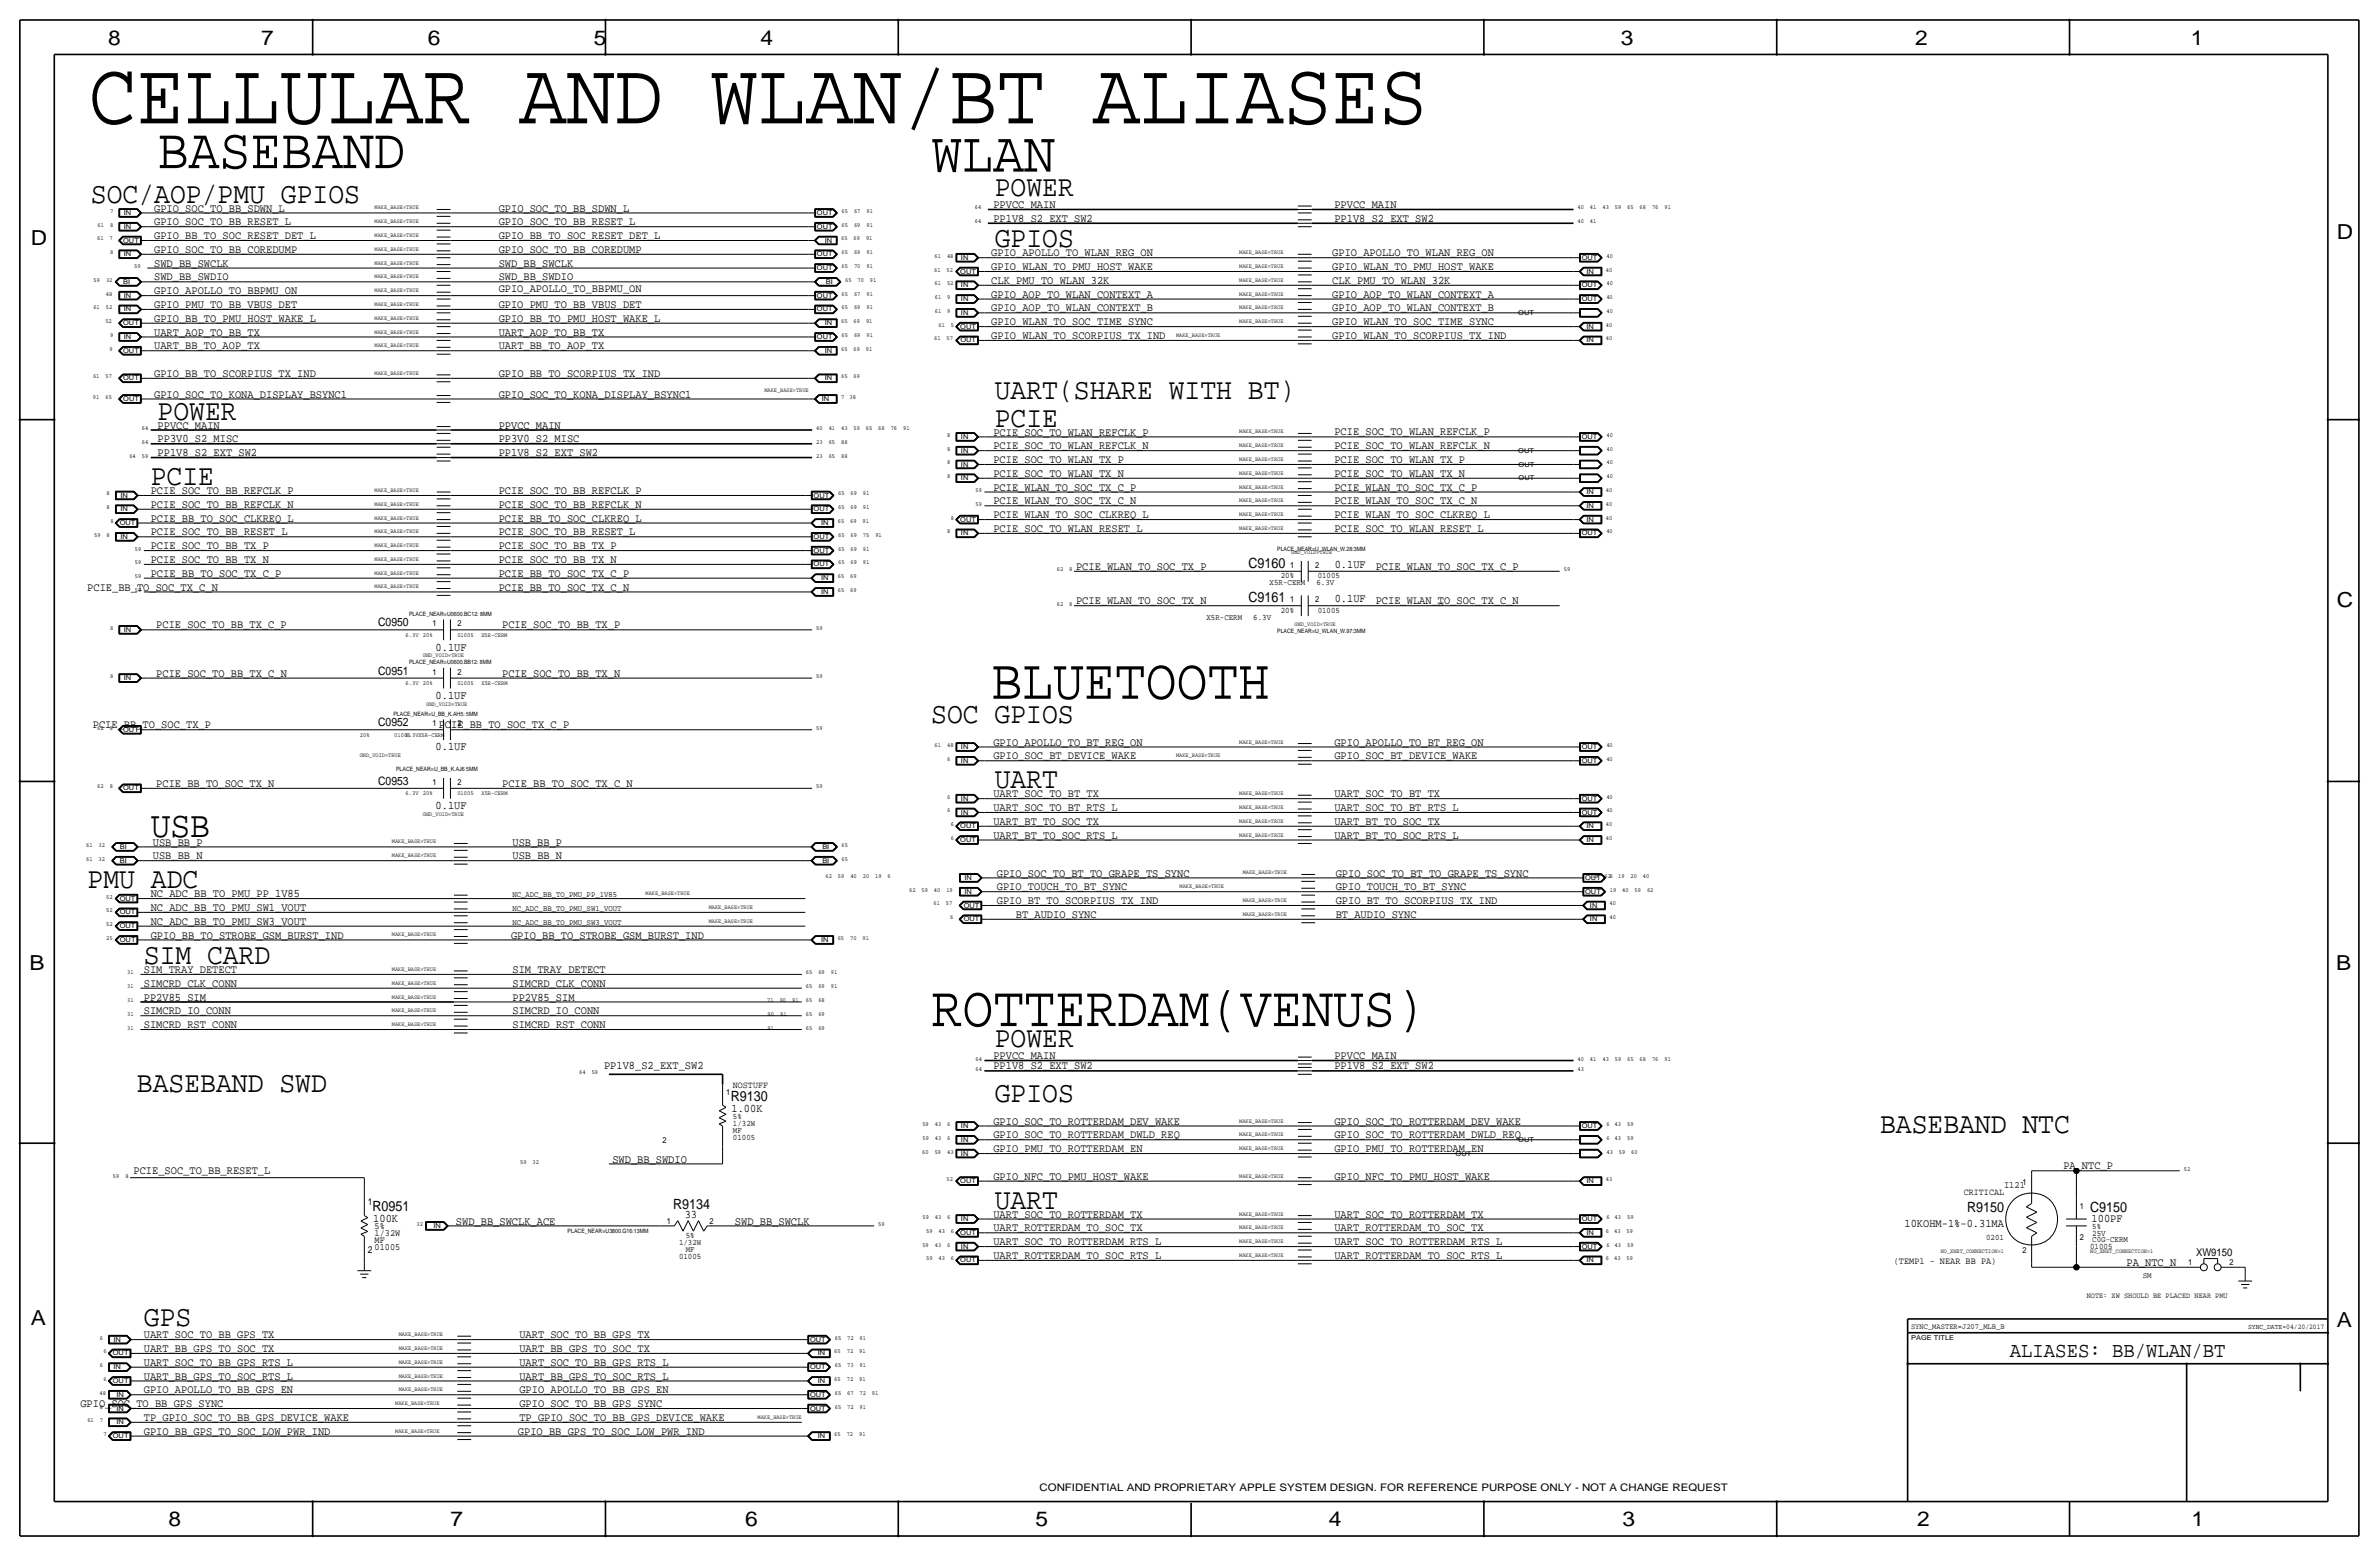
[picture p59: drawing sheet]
<svg xmlns="http://www.w3.org/2000/svg" width="877mm" height="574mm" viewBox="0 0 877 574" stroke-linecap="round" stroke-linejoin="round" font-family="sans-serif">
<defs><g id="words">
<text font-size="32.9" x="32.7" y="45.5">CELLULAR AND WLAN/BT ALIASES</text>
<g font-size="21.3">
<text x="58.1" y="62">BASEBAND</text>
<text x="343.3" y="63.2">WLAN</text>
<text x="365.5" y="257.6">BLUETOOTH</text>
<text x="343.4" y="378.2">ROTTERDAM(VENUS)</text>
</g>
<text font-size="13.6" x="55.6" y="308.4">USB</text>
<g font-size="10.9">
<text x="33.5" y="74.7">SOC/AOP/PMU GPIOS</text>
<text x="366.7" y="72.1">POWER</text>
<text x="366.7" y="91.2">GPIOS</text>
<text x="366.7" y="147.1">UART(SHARE WITH BT)</text>
<text x="58.1" y="154.7">POWER</text>
<text x="366.7" y="157.2">PCIE</text>
<text x="55.6" y="178.8">PCIE</text>
<text x="343.3" y="266.4">SOC GPIOS</text>
<text x="366.7" y="290.6">UART</text>
<text x="32.3" y="327.4">PMU ADC</text>
<text x="53" y="355.3">SIM CARD</text>
<text x="366.7" y="385.8">POWER</text>
<text x="50.5" y="402.3">BASEBAND SWD</text>
<text x="366.7" y="406.2">GPIOS</text>
<text x="693.1" y="417.6">BASEBAND NTC</text>
<text x="366.7" y="445.5">UART</text>
<text x="53" y="488.7">GPS</text>
</g>
<text font-size="7.8" x="741" y="500.1">ALIASES: BB/WLAN/BT</text>
<g font-size="7.6">
<text x="39.9" y="16.5">8</text>
<text x="96.3" y="16.5">7</text>
<text x="157.7" y="16.5">6</text>
<text x="218.9" y="16.5">5</text>
<text x="280.3" y="16.5">4</text>
<text x="597.6" y="16.5">3</text>
<text x="706.1" y="16.5">2</text>
<text x="807.7" y="16.5">1</text>
<text x="861.5" y="88.1">D</text>
<text x="11.4" y="90.4">D</text>
<text x="861.5" y="223.8">C</text>
<text x="10.8" y="357.6">B</text>
<text x="861.3" y="357.4">B</text>
<text x="11.3" y="488.4">A</text>
<text x="861.5" y="489.2">A</text>
<text x="62.2" y="562.6">8</text>
<text x="166" y="562.6">7</text>
<text x="274.8" y="562.6">6</text>
<text x="381.7" y="562.6">5</text>
<text x="489.9" y="562.6">4</text>
<text x="598.1" y="562.6">3</text>
<text x="706.8" y="562.6">2</text>
<text x="807.9" y="562.6">1</text>
</g>
<g font-size="5.2">
<text x="460.2" y="209.3">C9160</text>
<text x="460.2" y="222">C9161</text>
<text x="269.4" y="405.9">R9130</text>
<text x="137.4" y="446.5">R0951</text>
<text x="248.1" y="445.5">R9134</text>
<text x="725.2" y="446.8">R9150</text>
<text x="770.6" y="446.8">C9150</text>
</g>
<g font-size="4.3">
<text x="56.8" y="78">GPIO_SOC_TO_BB_SDWN_L</text>
<text x="183.8" y="78">GPIO_SOC_TO_BB_SDWN_L</text>
<text x="366.2" y="76.7">PPVCC_MAIN</text>
<text x="491.9" y="76.7">PPVCC_MAIN</text>
<text x="56.8" y="83.1">GPIO_SOC_TO_BB_RESET_L</text>
<text x="183.8" y="83.1">GPIO_SOC_TO_BB_RESET_L</text>
<text x="366.2" y="81.8">PP1V8_S2_EXT_SW2</text>
<text x="491.9" y="81.8">PP1V8_S2_EXT_SW2</text>
<text x="56.8" y="88.1">GPIO_BB_TO_SOC_RESET_DET_L</text>
<text x="183.8" y="88.1">GPIO_BB_TO_SOC_RESET_DET_L</text>
<text x="56.8" y="93.2">GPIO_SOC_TO_BB_COREDUMP</text>
<text x="183.8" y="93.2">GPIO_SOC_TO_BB_COREDUMP</text>
<text x="365.5" y="94.5">GPIO_APOLLO_TO_WLAN_REG_ON</text>
<text x="491.2" y="94.5">GPIO_APOLLO_TO_WLAN_REG_ON</text>
<text x="56.8" y="98.3">SWD_BB_SWCLK</text>
<text x="183.8" y="98.3">SWD_BB_SWCLK</text>
<text x="365.5" y="99.6">GPIO_WLAN_TO_PMU_HOST_WAKE</text>
<text x="491.2" y="99.6">GPIO_WLAN_TO_PMU_HOST_WAKE</text>
<text x="56.8" y="103.4">SWD_BB_SWDIO</text>
<text x="183.8" y="103.4">SWD_BB_SWDIO</text>
<text x="183.8" y="107.7">GPIO_APOLLO_TO_BBPMU_ON</text>
<text x="365.5" y="104.6">CLK_PMU_TO_WLAN_32K</text>
<text x="491.2" y="104.6">CLK_PMU_TO_WLAN_32K</text>
<text x="56.8" y="113.5">GPIO_PMU_TO_BB_VBUS_DET</text>
<text x="56.8" y="108.5">GPIO_APOLLO_TO_BBPMU_ON</text>
<text x="183.8" y="113.5">GPIO_PMU_TO_BB_VBUS_DET</text>
<text x="365.5" y="109.7">GPIO_AOP_TO_WLAN_CONTEXT_A</text>
<text x="491.2" y="109.7">GPIO_AOP_TO_WLAN_CONTEXT_A</text>
<text x="56.8" y="118.6">GPIO_BB_TO_PMU_HOST_WAKE_L</text>
<text x="183.8" y="118.6">GPIO_BB_TO_PMU_HOST_WAKE_L</text>
<text x="365.5" y="114.8">GPIO_AOP_TO_WLAN_CONTEXT_B</text>
<text x="365.5" y="119.9">GPIO_WLAN_TO_SOC_TIME_SYNC</text>
<text x="491.2" y="114.8">GPIO_AOP_TO_WLAN_CONTEXT_B</text>
<text x="491.2" y="119.9">GPIO_WLAN_TO_SOC_TIME_SYNC</text>
<text x="56.8" y="123.7">UART_AOP_TO_BB_TX</text>
<text x="183.8" y="123.7">UART_AOP_TO_BB_TX</text>
<text x="365.5" y="125">GPIO_WLAN_TO_SCORPIUS_TX_IND</text>
<text x="491.2" y="125">GPIO_WLAN_TO_SCORPIUS_TX_IND</text>
<text x="56.8" y="128.8">UART_BB_TO_AOP_TX</text>
<text x="183.8" y="128.8">UART_BB_TO_AOP_TX</text>
<text x="56.8" y="138.9">GPIO_BB_TO_SCORPIUS_TX_IND</text>
<text x="183.8" y="138.9">GPIO_BB_TO_SCORPIUS_TX_IND</text>
<text x="56.8" y="146.6">GPIO_SOC_TO_KONA_DISPLAY_BSYNC1</text>
<text x="183.8" y="146.6">GPIO_SOC_TO_KONA_DISPLAY_BSYNC1</text>
<text x="58.1" y="158">PPVCC_MAIN</text>
<text x="183.8" y="158">PPVCC_MAIN</text>
<text x="366.2" y="160.5">PCIE_SOC_TO_WLAN_REFCLK_P</text>
<text x="491.9" y="160.5">PCIE_SOC_TO_WLAN_REFCLK_P</text>
<text x="58.1" y="163.1">PP3V0_S2_MISC</text>
<text x="183.8" y="163.1">PP3V0_S2_MISC</text>
<text x="366.2" y="165.6">PCIE_SOC_TO_WLAN_REFCLK_N</text>
<text x="491.9" y="165.6">PCIE_SOC_TO_WLAN_REFCLK_N</text>
<text x="58.1" y="168.1">PP1V8_S2_EXT_SW2</text>
<text x="183.8" y="168.1">PP1V8_S2_EXT_SW2</text>
<text x="366.2" y="170.7">PCIE_SOC_TO_WLAN_TX_P</text>
<text x="491.9" y="170.7">PCIE_SOC_TO_WLAN_TX_P</text>
<text x="366.2" y="175.8">PCIE_SOC_TO_WLAN_TX_N</text>
<text x="491.9" y="175.8">PCIE_SOC_TO_WLAN_TX_N</text>
<text x="55.6" y="182.1">PCIE_SOC_TO_BB_REFCLK_P</text>
<text x="183.8" y="182.1">PCIE_SOC_TO_BB_REFCLK_P</text>
<text x="366.2" y="185.9">PCIE_WLAN_TO_SOC_TX_C_N</text>
<text x="366.2" y="180.8">PCIE_WLAN_TO_SOC_TX_C_P</text>
<text x="491.9" y="180.8">PCIE_WLAN_TO_SOC_TX_C_P</text>
<text x="491.9" y="185.9">PCIE_WLAN_TO_SOC_TX_C_N</text>
<text x="55.6" y="187.2">PCIE_SOC_TO_BB_REFCLK_N</text>
<text x="183.8" y="187.2">PCIE_SOC_TO_BB_REFCLK_N</text>
<text x="366.2" y="191">PCIE_WLAN_TO_SOC_CLKREQ_L</text>
<text x="491.9" y="191">PCIE_WLAN_TO_SOC_CLKREQ_L</text>
<text x="55.6" y="192.3">PCIE_BB_TO_SOC_CLKREQ_L</text>
<text x="55.6" y="197.4">PCIE_SOC_TO_BB_RESET_L</text>
<text x="183.8" y="192.3">PCIE_BB_TO_SOC_CLKREQ_L</text>
<text x="183.8" y="197.4">PCIE_SOC_TO_BB_RESET_L</text>
<text x="366.2" y="196.1">PCIE_SOC_TO_WLAN_RESET_L</text>
<text x="491.9" y="196.1">PCIE_SOC_TO_WLAN_RESET_L</text>
<text x="55.6" y="202.4">PCIE_SOC_TO_BB_TX_P</text>
<text x="183.8" y="202.4">PCIE_SOC_TO_BB_TX_P</text>
<text x="55.6" y="207.5">PCIE_SOC_TO_BB_TX_N</text>
<text x="183.8" y="207.5">PCIE_SOC_TO_BB_TX_N</text>
<text x="492.1" y="209.3">0.1UF</text>
<text x="55.6" y="212.6">PCIE_BB_TO_SOC_TX_C_P</text>
<text x="183.8" y="212.6">PCIE_BB_TO_SOC_TX_C_P</text>
<text x="396.7" y="210.1">PCIE_WLAN_TO_SOC_TX_P</text>
<text x="507.2" y="210.1">PCIE_WLAN_TO_SOC_TX_C_P</text>
<text x="32.2" y="217.7">PCIE_BB_TO_SOC_TX_C_N</text>
<text x="183.8" y="217.7">PCIE_BB_TO_SOC_TX_C_N</text>
<text x="492.1" y="222">0.1UF</text>
<text x="396.7" y="222.8">PCIE_WLAN_TO_SOC_TX_N</text>
<text x="507.2" y="222.8">PCIE_WLAN_TO_SOC_TX_C_N</text>
<text x="57.6" y="231.6">PCIE_SOC_TO_BB_TX_C_P</text>
<text x="139.4" y="230.9">C0950</text>
<text x="185.1" y="231.6">PCIE_SOC_TO_BB_TX_P</text>
<text x="160.6" y="239.8">0.1UF</text>
<text x="57.6" y="249.4">PCIE_SOC_TO_BB_TX_C_N</text>
<text x="139.4" y="248.7">C0951</text>
<text x="185.1" y="249.4">PCIE_SOC_TO_BB_TX_N</text>
<text x="160.6" y="257.6">0.1UF</text>
<text x="34.2" y="268.5">PCIE_BB_TO_SOC_TX_P</text>
<text x="139.4" y="267.7">C0952</text>
<text x="161.7" y="268.5">PCIE_BB_TO_SOC_TX_C_P</text>
<text x="366.2" y="274.8">GPIO_APOLLO_TO_BT_REG_ON</text>
<text x="491.9" y="274.8">GPIO_APOLLO_TO_BT_REG_ON</text>
<text x="160.6" y="276.6">0.1UF</text>
<text x="366.2" y="279.9">GPIO_SOC_BT_DEVICE_WAKE</text>
<text x="491.9" y="279.9">GPIO_SOC_BT_DEVICE_WAKE</text>
<text x="57.6" y="290.1">PCIE_BB_TO_SOC_TX_N</text>
<text x="139.4" y="289.3">C0953</text>
<text x="185.1" y="290.1">PCIE_BB_TO_SOC_TX_C_N</text>
<text x="366.2" y="293.9">UART_SOC_TO_BT_TX</text>
<text x="491.9" y="293.9">UART_SOC_TO_BT_TX</text>
<text x="160.6" y="298.2">0.1UF</text>
<text x="366.2" y="299">UART_SOC_TO_BT_RTS_L</text>
<text x="491.9" y="299">UART_SOC_TO_BT_RTS_L</text>
<text x="366.2" y="304">UART_BT_TO_SOC_TX</text>
<text x="491.9" y="304">UART_BT_TO_SOC_TX</text>
<text x="56.3" y="311.7">USB_BB_P</text>
<text x="188.9" y="311.7">USB_BB_P</text>
<text x="366.2" y="309.1">UART_BT_TO_SOC_RTS_L</text>
<text x="491.9" y="309.1">UART_BT_TO_SOC_RTS_L</text>
<text x="56.3" y="316.7">USB_BB_N</text>
<text x="188.9" y="316.7">USB_BB_N</text>
<text x="367.5" y="323.1">GPIO_SOC_TO_BT_TO_GRAPE_TS_SYNC</text>
<text x="492.5" y="323.1">GPIO_SOC_TO_BT_TO_GRAPE_TS_SYNC</text>
<text x="367.5" y="328.2">GPIO_TOUCH_TO_BT_SYNC</text>
<text x="492.5" y="328.2">GPIO_TOUCH_TO_BT_SYNC</text>
<text x="55.6" y="330.7">NC_ADC_BB_TO_PMU_PP_1V85</text>
<text x="55.6" y="335.8">NC_ADC_BB_TO_PMU_SW1_VOUT</text>
<text x="367.5" y="333.2">GPIO_BT_TO_SCORPIUS_TX_IND</text>
<text x="492.5" y="333.2">GPIO_BT_TO_SCORPIUS_TX_IND</text>
<text x="55.6" y="340.9">NC_ADC_BB_TO_PMU_SW3_VOUT</text>
<text x="374.5" y="338.3">BT_AUDIO_SYNC</text>
<text x="492.5" y="338.3">BT_AUDIO_SYNC</text>
<text x="55.6" y="345.9">GPIO_BB_TO_STROBE_GSM_BURST_IND</text>
<text x="188.4" y="345.9">GPIO_BB_TO_STROBE_GSM_BURST_IND</text>
<text x="53" y="358.6">SIM_TRAY_DETECT</text>
<text x="188.9" y="358.6">SIM_TRAY_DETECT</text>
<text x="53" y="363.7">SIMCRD_CLK_CONN</text>
<text x="188.9" y="363.7">SIMCRD_CLK_CONN</text>
<text x="53" y="368.8">PP2V85_SIM</text>
<text x="188.9" y="368.8">PP2V85_SIM</text>
<text x="53" y="373.9">SIMCRD_IO_CONN</text>
<text x="188.9" y="373.9">SIMCRD_IO_CONN</text>
<text x="53" y="379">SIMCRD_RST_CONN</text>
<text x="188.9" y="379">SIMCRD_RST_CONN</text>
<text x="222.7" y="394.2">PP1V8_S2_EXT_SW2</text>
<text x="366.2" y="394.2">PP1V8_S2_EXT_SW2</text>
<text x="366.2" y="390.4">PPVCC_MAIN</text>
<text x="491.9" y="390.4">PPVCC_MAIN</text>
<text x="491.9" y="394.2">PP1V8_S2_EXT_SW2</text>
<text x="269.7" y="409.7">1.00K</text>
<text x="366.2" y="414.5">GPIO_SOC_TO_ROTTERDAM_DEV_WAKE</text>
<text x="366.2" y="419.6">GPIO_SOC_TO_ROTTERDAM_DWLD_REQ</text>
<text x="491.9" y="414.5">GPIO_SOC_TO_ROTTERDAM_DEV_WAKE</text>
<text x="491.9" y="419.6">GPIO_SOC_TO_ROTTERDAM_DWLD_REQ</text>
<text x="366.2" y="424.7">GPIO_PMU_TO_ROTTERDAM_EN</text>
<text x="491.9" y="424.7">GPIO_PMU_TO_ROTTERDAM_EN</text>
<text x="225.8" y="428.5">SWD_BB_SWDIO</text>
<text x="760.7" y="431">PA_NTC_P</text>
<text x="49.2" y="432.8">PCIE_SOC_TO_BB_RESET_L</text>
<text x="366.2" y="434.8">GPIO_NFC_TO_PMU_HOST_WAKE</text>
<text x="491.9" y="434.8">GPIO_NFC_TO_PMU_HOST_WAKE</text>
<text x="252.4" y="449.1">33</text>
<text x="366.2" y="448.8">UART_SOC_TO_ROTTERDAM_TX</text>
<text x="491.9" y="448.8">UART_SOC_TO_ROTTERDAM_TX</text>
<text x="137.6" y="450.3">100K</text>
<text x="168.1" y="451.4">SWD_BB_SWCLK_ACE</text>
<text x="271" y="451.4">SWD_BB_SWCLK</text>
<text x="366.2" y="453.9">UART_ROTTERDAM_TO_SOC_TX</text>
<text x="491.9" y="453.9">UART_ROTTERDAM_TO_SOC_TX</text>
<text x="702.1" y="452.2">10KOHM-1%-0.31MA</text>
<text x="771.1" y="450.6">100PF</text>
<text x="366.2" y="459">UART_SOC_TO_ROTTERDAM_RTS_L</text>
<text x="491.9" y="459">UART_SOC_TO_ROTTERDAM_RTS_L</text>
<text x="366.2" y="464.1">UART_ROTTERDAM_TO_SOC_RTS_L</text>
<text x="491.9" y="464.1">UART_ROTTERDAM_TO_SOC_RTS_L</text>
<text x="784" y="466.6">PA_NTC_N</text>
<text x="53" y="493.3">UART_SOC_TO_BB_GPS_TX</text>
<text x="191.5" y="493.3">UART_SOC_TO_BB_GPS_TX</text>
<text x="53" y="498.3">UART_BB_GPS_TO_SOC_TX</text>
<text x="53" y="503.4">UART_SOC_TO_BB_GPS_RTS_L</text>
<text x="191.5" y="498.3">UART_BB_GPS_TO_SOC_TX</text>
<text x="191.5" y="503.4">UART_SOC_TO_BB_GPS_RTS_L</text>
<text x="53" y="508.5">UART_BB_GPS_TO_SOC_RTS_L</text>
<text x="191.5" y="508.5">UART_BB_GPS_TO_SOC_RTS_L</text>
<text x="53" y="513.6">GPIO_APOLLO_TO_BB_GPS_EN</text>
<text x="191.5" y="513.6">GPIO_APOLLO_TO_BB_GPS_EN</text>
<text x="29.6" y="518.7">GPIO_SOC_TO_BB_GPS_SYNC</text>
<text x="191.5" y="518.7">GPIO_SOC_TO_BB_GPS_SYNC</text>
<text x="53" y="523.7">TP_GPIO_SOC_TO_BB_GPS_DEVICE_WAKE</text>
<text x="191.5" y="523.7">TP_GPIO_SOC_TO_BB_GPS_DEVICE_WAKE</text>
<text x="53" y="528.8">GPIO_BB_GPS_TO_SOC_LOW_PWR_IND</text>
<text x="191" y="528.8">GPIO_BB_GPS_TO_SOC_LOW_PWR_IND</text>
</g>
<text font-size="3.9" x="809.6" y="463">XW9150</text>
<text font-size="3.8" x="383.2" y="549.7">CONFIDENTIAL AND PROPRIETARY APPLE SYSTEM DESIGN. FOR REFERENCE PURPOSE ONLY - NOT A CHANGE REQUEST</text>
<text font-size="3.6" x="738.8" y="437.9">I121</text>
<g font-size="3.5">
<text x="270.2" y="401.1">NOSTUFF</text>
<text x="724" y="440.4">CRITICAL</text>
<text x="135.6" y="444.2">1</text>
<text x="138.1" y="453.1">5%</text>
<text x="138.1" y="455.7">1/32W</text>
<text x="138.1" y="458.2">MF</text>
<text x="138.1" y="460.8">01005</text>
<text x="135.6" y="462">2</text>
<text x="698.2" y="465.8">(TEMP1 - NEAR BB PA)</text>
</g>
<g font-size="3.1">
<text x="475.7" y="209.3">1</text>
<text x="484.8" y="209.3">2</text>
<text x="468.1" y="215.6">X5R-CERM</text>
<text x="472.2" y="213.1">20%</text>
<text x="485.3" y="215.6">6.3V</text>
<text x="485.8" y="213.1">01005</text>
<text x="475.7" y="222">1</text>
<text x="484.8" y="222">2</text>
<text x="472.2" y="225.8">20%</text>
<text x="485.8" y="225.8">01005</text>
<text x="159.5" y="230.9">1</text>
<text x="168.6" y="230.9">2</text>
<text x="444.8" y="228.3">X5R-CERM</text>
<text x="462" y="228.3">6.3V</text>
<text x="159.5" y="248.7">1</text>
<text x="168.6" y="248.7">2</text>
<text x="159.5" y="267.7">1</text>
<text x="168.6" y="267.7">2</text>
<text x="159.5" y="289.3">1</text>
<text x="168.6" y="289.3">2</text>
<text x="267.7" y="403.6">1</text>
<text x="270.2" y="412.5">5%</text>
<text x="270.2" y="415">1/32W</text>
<text x="270.2" y="417.6">MF</text>
<text x="244.3" y="421.4">2</text>
<text x="270.2" y="420.1">01005</text>
<text x="745.7" y="436.6">1</text>
<text x="766.8" y="445.5">1</text>
<text x="245.8" y="451.1">1</text>
<text x="261.6" y="451.1">2</text>
<text x="771.3" y="455.4">25V</text>
<text x="771.3" y="453.1">5%</text>
<text x="250.3" y="459">1/32W</text>
<text x="252.8" y="456.4">5%</text>
<text x="252.8" y="461.5">MF</text>
<text x="732.2" y="456.9">0201</text>
<text x="766.8" y="456.9">2</text>
<text x="770.6" y="460.5">01005</text>
<text x="771.3" y="458">C0G-CERM</text>
<text x="250.3" y="464.1">01005</text>
<text x="745.7" y="462">2</text>
<text x="806.7" y="466.3">1</text>
<text x="821.9" y="466.3">2</text>
<text x="790" y="470.9">SM</text>
</g>
<g font-size="3">
<text x="188.9" y="335.8">NC_ADC_BB_TO_PMU_SW1_VOUT</text>
<text x="188.9" y="330.7">NC_ADC_BB_TO_PMU_PP_1V85</text>
<text x="188.9" y="340.9">NC_ADC_BB_TO_PMU_SW3_VOUT</text>
</g>
<g font-size="2.9">
<text x="769.3" y="478.5">NOTE: XW SHOULD BE PLACED NEAR PMU</text>
<text x="704.5" y="490">SYNC_MASTER=J207_MLB_B</text>
</g>
<text font-size="2.6" x="828.8" y="490">SYNC_DATE=04/20/2017</text>
<g font-size="2.5">
<text x="45.7" y="79.2">IN</text>
<text x="301.2" y="79.2">OUT</text>
<text x="45.4" y="89.4">OUT</text>
<text x="45.7" y="84.3">IN</text>
<text x="301.2" y="84.3">OUT</text>
<text x="304" y="89.4">IN</text>
<text x="45.7" y="94.5">IN</text>
<text x="301.2" y="94.5">OUT</text>
<text x="354.3" y="95.8">IN</text>
<text x="583.1" y="95.8">OUT</text>
<text x="301.2" y="99.6">OUT</text>
<text x="354" y="100.8">OUT</text>
<text x="584.9" y="100.8">IN</text>
<text x="45.4" y="104.6">BI</text>
<text x="304.4" y="104.6">BI</text>
<text x="354.3" y="105.9">IN</text>
<text x="583.1" y="105.9">OUT</text>
<text x="45.7" y="109.7">IN</text>
<text x="301.2" y="109.7">OUT</text>
<text x="354.3" y="111">IN</text>
<text x="583.1" y="111">OUT</text>
<text x="45.4" y="119.9">OUT</text>
<text x="45.7" y="114.8">IN</text>
<text x="301.2" y="114.8">OUT</text>
<text x="304" y="119.9">IN</text>
<text x="354.3" y="116.1">IN</text>
<text x="559.7" y="116.1">OUT</text>
<text x="45.7" y="125">IN</text>
<text x="301.2" y="125">OUT</text>
<text x="354" y="121.2">OUT</text>
<text x="584.9" y="121.2">IN</text>
<text x="45.4" y="130">OUT</text>
<text x="304" y="130">IN</text>
<text x="354.1" y="126.2">OUT</text>
<text x="584.9" y="126.2">IN</text>
<text x="45.4" y="140.2">OUT</text>
<text x="304" y="140.2">IN</text>
<text x="45.5" y="147.8">OUT</text>
<text x="303" y="147.8">IN</text>
<text x="354.3" y="161.8">IN</text>
<text x="583.1" y="161.8">OUT</text>
<text x="354.3" y="166.9">IN</text>
<text x="559.7" y="166.9">OUT</text>
<text x="354.3" y="172">IN</text>
<text x="559.9" y="172">OUT</text>
<text x="354.3" y="177">IN</text>
<text x="559.8" y="177">OUT</text>
<text x="44.4" y="183.4">IN</text>
<text x="299.9" y="183.4">OUT</text>
<text x="584.9" y="182.1">IN</text>
<text x="44.4" y="188.5">IN</text>
<text x="299.9" y="188.5">OUT</text>
<text x="584.9" y="187.2">IN</text>
<text x="44.1" y="193.5">OUT</text>
<text x="302.8" y="193.5">IN</text>
<text x="354" y="192.3">OUT</text>
<text x="354.3" y="197.4">IN</text>
<text x="583.1" y="197.4">OUT</text>
<text x="584.9" y="192.3">IN</text>
<text x="44.4" y="198.6">IN</text>
<text x="299.9" y="198.6">OUT</text>
<text x="299.9" y="203.7">OUT</text>
<text x="299.9" y="208.8">OUT</text>
<text x="302.8" y="213.9">IN</text>
<text x="302.8" y="218.9">IN</text>
<text x="45.7" y="232.9">IN</text>
<text x="45.7" y="250.7">IN</text>
<text x="45.4" y="269.7">OUT</text>
<text x="354.3" y="276.1">IN</text>
<text x="354.3" y="281.2">IN</text>
<text x="583.1" y="281.2">OUT</text>
<text x="583.1" y="276.1">OUT</text>
<text x="45.4" y="291.3">OUT</text>
<text x="354.3" y="295.1">IN</text>
<text x="583.1" y="295.1">OUT</text>
<text x="354" y="305.3">OUT</text>
<text x="354.3" y="300.2">IN</text>
<text x="583.1" y="300.2">OUT</text>
<text x="584.9" y="305.3">IN</text>
<text x="354" y="310.4">OUT</text>
<text x="584.9" y="310.4">IN</text>
<text x="44.1" y="312.9">BI</text>
<text x="303.2" y="312.9">BI</text>
<text x="44.1" y="318">BI</text>
<text x="303.2" y="318">BI</text>
<text x="355.5" y="329.4">IN</text>
<text x="355.5" y="324.4">IN</text>
<text x="584.4" y="329.4">OUT</text>
<text x="584.4" y="324.4">OUT</text>
<text x="44.1" y="332">OUT</text>
<text x="355.3" y="334.5">OUT</text>
<text x="586.2" y="334.5">IN</text>
<text x="44.1" y="337.1">OUT</text>
<text x="355.3" y="339.6">OUT</text>
<text x="586.2" y="339.6">IN</text>
<text x="44.1" y="342.1">OUT</text>
<text x="44.2" y="347.2">OUT</text>
<text x="302.8" y="347.2">IN</text>
<text x="354.3" y="415.8">IN</text>
<text x="583.1" y="415.8">OUT</text>
<text x="354.3" y="420.9">IN</text>
<text x="354.3" y="426">IN</text>
<text x="536.6" y="426">OUT</text>
<text x="559.7" y="420.9">OUT</text>
<text x="354" y="436.1">OUT</text>
<text x="584.9" y="436.1">IN</text>
<text x="159.8" y="452.6">IN</text>
<text x="354" y="455.2">OUT</text>
<text x="354.3" y="450.1">IN</text>
<text x="583.1" y="450.1">OUT</text>
<text x="584.9" y="455.2">IN</text>
<text x="354.3" y="460.2">IN</text>
<text x="583.1" y="460.2">OUT</text>
<text x="354" y="465.3">OUT</text>
<text x="584.9" y="465.3">IN</text>
<text x="41.9" y="494.5">IN</text>
<text x="298.7" y="494.5">OUT</text>
<text x="704.5" y="493.8">PAGE TITLE</text>
<text x="41.6" y="499.6">OUT</text>
<text x="301.5" y="499.6">IN</text>
<text x="41.6" y="509.8">OUT</text>
<text x="41.9" y="504.7">IN</text>
<text x="298.7" y="504.7">OUT</text>
<text x="301.5" y="509.8">IN</text>
<text x="42.9" y="514.9">IN</text>
<text x="298.7" y="514.9">OUT</text>
<text x="42.9" y="519.9">IN</text>
<text x="298.7" y="519.9">OUT</text>
<text x="42.9" y="525">IN</text>
<text x="41.6" y="530.1">OUT</text>
<text x="301.5" y="530.1">IN</text>
</g>
<g font-size="2.3">
<text x="359.4" y="77.2">64</text>
<text x="581.6" y="77.2">40</text>
<text x="586.2" y="77.2">41</text>
<text x="590.8" y="77.2">43</text>
<text x="595.3" y="77.2">59</text>
<text x="599.9" y="77.2">65</text>
<text x="604.5" y="77.2">68</text>
<text x="609" y="77.2">76</text>
<text x="613.6" y="77.2">91</text>
<text x="36" y="83.6">61</text>
<text x="40.6" y="78.5">7</text>
<text x="40.6" y="83.6">8</text>
<text x="310.3" y="83.6">65</text>
<text x="310.3" y="78.5">65</text>
<text x="314.9" y="83.6">69</text>
<text x="314.9" y="78.5">67</text>
<text x="319.4" y="83.6">91</text>
<text x="319.4" y="78.5">91</text>
<text x="359.4" y="82.3">64</text>
<text x="581.6" y="82.3">40</text>
<text x="586.2" y="82.3">41</text>
<text x="35.8" y="88.6">61</text>
<text x="40.4" y="88.6">7</text>
<text x="310.1" y="88.6">65</text>
<text x="314.7" y="88.6">69</text>
<text x="319.3" y="88.6">91</text>
<text x="40.6" y="93.7">8</text>
<text x="310.3" y="93.7">65</text>
<text x="314.9" y="93.7">69</text>
<text x="319.4" y="93.7">91</text>
<text x="344.6" y="95">61</text>
<text x="349.1" y="95">48</text>
<text x="592.2" y="95">40</text>
<text x="49.5" y="98.8">59</text>
<text x="310.3" y="98.8">65</text>
<text x="314.9" y="98.8">70</text>
<text x="319.4" y="98.8">91</text>
<text x="344.4" y="100.1">61</text>
<text x="349" y="100.1">52</text>
<text x="592.1" y="100.1">40</text>
<text x="34.5" y="103.9">59</text>
<text x="39.1" y="103.9">32</text>
<text x="311.5" y="103.9">65</text>
<text x="316.1" y="103.9">70</text>
<text x="320.7" y="103.9">91</text>
<text x="344.6" y="105.2">61</text>
<text x="349.1" y="105.2">52</text>
<text x="592.2" y="105.2">40</text>
<text x="39" y="109">48</text>
<text x="310.3" y="109">65</text>
<text x="314.9" y="109">67</text>
<text x="319.4" y="109">91</text>
<text x="344.6" y="110.2">61</text>
<text x="349.2" y="110.2">9</text>
<text x="592.2" y="110.2">40</text>
<text x="34.4" y="114">61</text>
<text x="38.8" y="119.1">52</text>
<text x="39" y="114">52</text>
<text x="310.1" y="119.1">65</text>
<text x="310.3" y="114">65</text>
<text x="314.7" y="119.1">69</text>
<text x="314.8" y="114">69</text>
<text x="319.3" y="119.1">91</text>
<text x="319.4" y="114">91</text>
<text x="344.6" y="115.3">61</text>
<text x="349.2" y="115.3">9</text>
<text x="592.2" y="115.3">40</text>
<text x="40.6" y="124.2">9</text>
<text x="310.3" y="124.2">65</text>
<text x="314.8" y="124.2">69</text>
<text x="319.4" y="124.2">91</text>
<text x="344.4" y="125.5">61</text>
<text x="346" y="120.4">61</text>
<text x="349" y="125.5">57</text>
<text x="350.6" y="120.4">5</text>
<text x="592.1" y="120.4">40</text>
<text x="592.1" y="125.5">40</text>
<text x="40.4" y="129.3">9</text>
<text x="310.1" y="129.3">65</text>
<text x="314.7" y="129.3">69</text>
<text x="319.3" y="129.3">91</text>
<text x="34.3" y="139.4">61</text>
<text x="38.9" y="139.4">57</text>
<text x="310.1" y="139.4">65</text>
<text x="314.7" y="139.4">69</text>
<text x="34.3" y="147.1">91</text>
<text x="38.9" y="147.1">65</text>
<text x="310.1" y="147.1">7</text>
<text x="313.2" y="147.1">38</text>
<text x="52.3" y="158.5">64</text>
<text x="300.9" y="158.5">40</text>
<text x="305.5" y="158.5">41</text>
<text x="310.1" y="158.5">43</text>
<text x="314.7" y="158.5">59</text>
<text x="319.2" y="158.5">65</text>
<text x="323.8" y="158.5">68</text>
<text x="328.4" y="158.5">76</text>
<text x="332.9" y="158.5">91</text>
<text x="349.2" y="161">8</text>
<text x="592.2" y="161">40</text>
<text x="52.3" y="163.6">64</text>
<text x="300.9" y="163.6">23</text>
<text x="305.5" y="163.6">65</text>
<text x="310.1" y="163.6">88</text>
<text x="349.2" y="166.1">8</text>
<text x="592.2" y="166.1">40</text>
<text x="47.7" y="168.7">64</text>
<text x="52.3" y="168.7">59</text>
<text x="300.9" y="168.7">23</text>
<text x="305.5" y="168.7">65</text>
<text x="310.1" y="168.7">88</text>
<text x="349.2" y="171.2">8</text>
<text x="592.2" y="171.2">40</text>
<text x="349.2" y="176.3">8</text>
<text x="592.2" y="176.3">40</text>
<text x="39.3" y="182.6">8</text>
<text x="309" y="182.6">65</text>
<text x="313.6" y="182.6">69</text>
<text x="318.1" y="182.6">91</text>
<text x="359.6" y="181.4">59</text>
<text x="592.1" y="181.4">40</text>
<text x="39.3" y="187.7">8</text>
<text x="309" y="187.7">65</text>
<text x="313.6" y="187.7">69</text>
<text x="318.1" y="187.7">91</text>
<text x="350.6" y="191.5">8</text>
<text x="359.6" y="186.4">59</text>
<text x="592.1" y="186.4">40</text>
<text x="592.1" y="191.5">40</text>
<text x="34.7" y="197.9">59</text>
<text x="39.3" y="197.9">8</text>
<text x="40.7" y="192.8">8</text>
<text x="308.8" y="192.8">65</text>
<text x="309" y="197.9">65</text>
<text x="313.4" y="192.8">69</text>
<text x="313.6" y="197.9">69</text>
<text x="318" y="192.8">91</text>
<text x="318.1" y="197.9">75</text>
<text x="322.7" y="197.9">91</text>
<text x="349.2" y="196.6">8</text>
<text x="592.2" y="196.6">40</text>
<text x="49.7" y="202.9">59</text>
<text x="309" y="202.9">65</text>
<text x="313.6" y="202.9">69</text>
<text x="318.1" y="202.9">91</text>
<text x="49.7" y="208">59</text>
<text x="309" y="208">65</text>
<text x="313.6" y="208">69</text>
<text x="318.1" y="208">91</text>
<text x="49.7" y="213.1">59</text>
<text x="308.8" y="213.1">65</text>
<text x="313.4" y="213.1">69</text>
<text x="389.6" y="210.6">62</text>
<text x="394.2" y="210.6">8</text>
<text x="576.5" y="210.6">59</text>
<text x="49.7" y="218.2">59</text>
<text x="308.8" y="218.2">65</text>
<text x="313.4" y="218.2">69</text>
<text x="389.6" y="223.3">62</text>
<text x="394.2" y="223.3">8</text>
<text x="530" y="223.3">59</text>
<text x="40.6" y="232.2">8</text>
<text x="300.9" y="232.2">59</text>
<text x="149.6" y="234.7">6.3V 20%</text>
<text x="168.6" y="234.7">01005</text>
<text x="177.5" y="234.7">X5R-CERM</text>
<text x="40.6" y="249.9">8</text>
<text x="300.9" y="249.9">59</text>
<text x="149.6" y="252.5">6.3V 20%</text>
<text x="168.6" y="252.5">01005</text>
<text x="177.5" y="252.5">X5R-CERM</text>
<text x="35.9" y="269">62</text>
<text x="40.4" y="269">8</text>
<text x="300.9" y="269">59</text>
<text x="132.6" y="271.5">20%</text>
<text x="145.3" y="271.5">01005</text>
<text x="149.6" y="271.5">6.3VX5R-CERM</text>
<text x="344.6" y="275.3">61</text>
<text x="349.2" y="275.3">48</text>
<text x="592.2" y="275.3">40</text>
<text x="349.2" y="280.4">6</text>
<text x="592.2" y="280.4">40</text>
<text x="35.9" y="290.6">62</text>
<text x="40.4" y="290.6">8</text>
<text x="149.6" y="293.1">6.3V 20%</text>
<text x="168.6" y="293.1">01005</text>
<text x="177.5" y="293.1">X5R-CERM</text>
<text x="300.9" y="290.6">59</text>
<text x="349.2" y="299.5">6</text>
<text x="349.2" y="294.4">6</text>
<text x="592.2" y="299.5">40</text>
<text x="592.2" y="294.4">40</text>
<text x="350.6" y="304.5">6</text>
<text x="592.1" y="304.5">40</text>
<text x="350.6" y="309.6">6</text>
<text x="592.1" y="309.6">40</text>
<text x="31.8" y="312.2">61</text>
<text x="31.8" y="317.2">61</text>
<text x="36.3" y="312.2">32</text>
<text x="36.3" y="317.2">32</text>
<text x="310.3" y="312.2">65</text>
<text x="310.3" y="317.2">65</text>
<text x="304.3" y="323.6">62</text>
<text x="308.9" y="323.6">59</text>
<text x="313.5" y="323.6">40</text>
<text x="318.1" y="323.6">20</text>
<text x="322.6" y="323.6">19</text>
<text x="327.2" y="323.6">6</text>
<text x="587" y="323.6">59</text>
<text x="591.6" y="323.6">626</text>
<text x="596.5" y="323.6">19</text>
<text x="601.1" y="323.6">20</text>
<text x="605.7" y="323.6">40</text>
<text x="335.2" y="328.7">62</text>
<text x="339.8" y="328.7">59</text>
<text x="344.3" y="328.7">40</text>
<text x="348.9" y="328.7">19</text>
<text x="593.5" y="328.7">19</text>
<text x="598.1" y="328.7">40</text>
<text x="602.6" y="328.7">59</text>
<text x="607.2" y="328.7">62</text>
<text x="39.1" y="331.2">52</text>
<text x="344.2" y="333.8">61</text>
<text x="348.7" y="333.8">57</text>
<text x="593.3" y="333.8">40</text>
<text x="39.1" y="341.4">52</text>
<text x="39.1" y="336.3">52</text>
<text x="350.3" y="338.8">6</text>
<text x="593.3" y="338.8">40</text>
<text x="39.1" y="346.5">25</text>
<text x="308.8" y="346.4">65</text>
<text x="313.4" y="346.4">70</text>
<text x="318" y="346.4">91</text>
<text x="46.9" y="359.2">31</text>
<text x="297.1" y="359.2">65</text>
<text x="301.7" y="359.2">69</text>
<text x="306.3" y="359.2">91</text>
<text x="46.9" y="364.2">31</text>
<text x="297.1" y="364.2">65</text>
<text x="301.7" y="364.2">69</text>
<text x="306.3" y="364.2">91</text>
<text x="46.9" y="369.3">31</text>
<text x="282.9" y="369.3">71</text>
<text x="287.5" y="369.3">90</text>
<text x="292" y="369.3">91</text>
<text x="297.1" y="369.3">65</text>
<text x="301.7" y="369.3">68</text>
<text x="46.9" y="374.4">31</text>
<text x="283" y="374.4">90</text>
<text x="287.6" y="374.4">91</text>
<text x="297.1" y="374.4">65</text>
<text x="301.7" y="374.4">69</text>
<text x="46.9" y="379.5">31</text>
<text x="283" y="379.5">91</text>
<text x="297.1" y="379.5">65</text>
<text x="301.7" y="379.5">69</text>
<text x="213.6" y="396">64</text>
<text x="218.1" y="396">59</text>
<text x="359.6" y="394.7">64</text>
<text x="359.6" y="390.9">64</text>
<text x="581.6" y="390.9">40</text>
<text x="581.6" y="394.7">43</text>
<text x="586.2" y="390.9">41</text>
<text x="590.8" y="390.9">43</text>
<text x="595.3" y="390.9">59</text>
<text x="599.9" y="390.9">65</text>
<text x="604.5" y="390.9">68</text>
<text x="609" y="390.9">76</text>
<text x="613.6" y="390.9">91</text>
<text x="340.1" y="415">59</text>
<text x="344.6" y="415">43</text>
<text x="349.2" y="415">6</text>
<text x="592.2" y="415">6</text>
<text x="595.3" y="415">43</text>
<text x="599.8" y="415">59</text>
<text x="340" y="425.2">60</text>
<text x="340.1" y="420.1">59</text>
<text x="344.6" y="425.2">59</text>
<text x="344.6" y="420.1">43</text>
<text x="349.2" y="425.2">43</text>
<text x="349.2" y="420.1">6</text>
<text x="592.2" y="425.2">43</text>
<text x="592.2" y="420.1">6</text>
<text x="595.3" y="420.1">43</text>
<text x="596.8" y="425.2">59</text>
<text x="599.8" y="420.1">59</text>
<text x="601.4" y="425.2">60</text>
<text x="191.8" y="429">59</text>
<text x="196.4" y="429">32</text>
<text x="805.1" y="431.5">52</text>
<text x="41.7" y="434.1">59</text>
<text x="46.2" y="434.1">8</text>
<text x="349" y="435.4">52</text>
<text x="592.1" y="435.4">43</text>
<text x="340.1" y="449.3">59</text>
<text x="344.6" y="449.3">43</text>
<text x="349.2" y="449.3">6</text>
<text x="592.2" y="449.3">6</text>
<text x="595.3" y="449.3">43</text>
<text x="599.8" y="449.3">59</text>
<text x="153.6" y="451.9">32</text>
<text x="323.8" y="451.9">59</text>
<text x="341.4" y="454.4">59</text>
<text x="346" y="454.4">43</text>
<text x="350.6" y="454.4">6</text>
<text x="592.1" y="454.4">6</text>
<text x="595.1" y="454.4">43</text>
<text x="599.7" y="454.4">59</text>
<text x="340.1" y="459.5">59</text>
<text x="344.6" y="459.5">43</text>
<text x="349.2" y="459.5">6</text>
<text x="592.2" y="459.5">6</text>
<text x="595.3" y="459.5">43</text>
<text x="599.8" y="459.5">59</text>
<text x="341.4" y="464.6">59</text>
<text x="346" y="464.6">43</text>
<text x="350.6" y="464.6">6</text>
<text x="592.1" y="464.6">6</text>
<text x="595.1" y="464.6">43</text>
<text x="599.7" y="464.6">59</text>
<text x="36.8" y="493.8">6</text>
<text x="307.7" y="493.8">65</text>
<text x="312.3" y="493.8">72</text>
<text x="316.9" y="493.8">91</text>
<text x="36.8" y="503.9">6</text>
<text x="38.2" y="498.9">6</text>
<text x="307.6" y="498.9">65</text>
<text x="307.7" y="503.9">65</text>
<text x="312.2" y="498.9">72</text>
<text x="312.3" y="503.9">73</text>
<text x="316.7" y="498.9">91</text>
<text x="316.9" y="503.9">91</text>
<text x="38.2" y="509">6</text>
<text x="307.6" y="509">65</text>
<text x="312.2" y="509">72</text>
<text x="316.7" y="509">91</text>
<text x="36.7" y="514.1">48</text>
<text x="307.7" y="514.1">65</text>
<text x="312.3" y="514.1">67</text>
<text x="316.9" y="514.1">72</text>
<text x="321.5" y="514.1">91</text>
<text x="36.8" y="519.2">8</text>
<text x="307.7" y="519.2">65</text>
<text x="312.3" y="519.2">72</text>
<text x="316.9" y="519.2">91</text>
<text x="32.2" y="524.3">61</text>
<text x="36.8" y="524.3">7</text>
<text x="38.1" y="529.3">7</text>
<text x="307.6" y="529.3">65</text>
<text x="312.2" y="529.3">72</text>
<text x="316.7" y="529.3">91</text>
</g>
<g font-size="2.2">
<text x="138.1" y="77.2">MAKE_BASE=TRUE</text>
<text x="138.1" y="82.3">MAKE_BASE=TRUE</text>
<text x="138.1" y="87.4">MAKE_BASE=TRUE</text>
<text x="138.1" y="92.5">MAKE_BASE=TRUE</text>
<text x="456.9" y="93.7">MAKE_BASE=TRUE</text>
<text x="138.1" y="97.5">MAKE_BASE=TRUE</text>
<text x="456.9" y="98.8">MAKE_BASE=TRUE</text>
<text x="138.1" y="102.6">MAKE_BASE=TRUE</text>
<text x="138.1" y="107.7">MAKE_BASE=TRUE</text>
<text x="456.9" y="103.9">MAKE_BASE=TRUE</text>
<text x="138.1" y="112.8">MAKE_BASE=TRUE</text>
<text x="456.9" y="109">MAKE_BASE=TRUE</text>
<text x="138.1" y="117.9">MAKE_BASE=TRUE</text>
<text x="456.9" y="114">MAKE_BASE=TRUE</text>
<text x="456.9" y="119.1">MAKE_BASE=TRUE</text>
<text x="138.1" y="122.9">MAKE_BASE=TRUE</text>
<text x="433.6" y="124.2">MAKE_BASE=TRUE</text>
<text x="138.1" y="128">MAKE_BASE=TRUE</text>
<text x="138.1" y="138.2">MAKE_BASE=TRUE</text>
<text x="281.8" y="144.5">MAKE_BASE=TRUE</text>
<text x="456.9" y="159.8">MAKE_BASE=TRUE</text>
<text x="456.9" y="164.8">MAKE_BASE=TRUE</text>
<text x="456.9" y="169.9">MAKE_BASE=TRUE</text>
<text x="456.9" y="175">MAKE_BASE=TRUE</text>
<text x="138.1" y="181.4">MAKE_BASE=TRUE</text>
<text x="456.9" y="185.2">MAKE_BASE=TRUE</text>
<text x="456.9" y="180.1">MAKE_BASE=TRUE</text>
<text x="138.1" y="191.5">MAKE_BASE=TRUE</text>
<text x="138.1" y="186.4">MAKE_BASE=TRUE</text>
<text x="456.9" y="190.2">MAKE_BASE=TRUE</text>
<text x="138.1" y="196.6">MAKE_BASE=TRUE</text>
<text x="456.9" y="195.3">MAKE_BASE=TRUE</text>
<text x="138.1" y="201.7">MAKE_BASE=TRUE</text>
<text x="470.9" y="202.9">PLACE_NEAR=U_WLAN_W.28:3MM</text>
<text x="138.1" y="206.8">MAKE_BASE=TRUE</text>
<text x="476" y="204.2">GND_VOID=TRUE</text>
<text x="138.1" y="211.8">MAKE_BASE=TRUE</text>
<text x="138.1" y="216.9">MAKE_BASE=TRUE</text>
<text x="150.8" y="227.1">PLACE_NEAR=U0600.BC12: 8MM</text>
<text x="470.9" y="233.4">PLACE_NEAR=U_WLAN_W.97:3MM</text>
<text x="477.3" y="230.9">GND_VOID=TRUE</text>
<text x="150.8" y="244.9">PLACE_NEAR=U0600.BB12: 8MM</text>
<text x="155.9" y="242.3">GND_VOID=TRUE</text>
<text x="145" y="263.9">PLACE_NEAR=U_BB_K.AH5: 5MM</text>
<text x="157.2" y="260.1">GND_VOID=TRUE</text>
<text x="456.9" y="274.1">MAKE_BASE=TRUE</text>
<text x="132.6" y="279.1">GND_VOID=TRUE</text>
<text x="433.6" y="279.1">MAKE_BASE=TRUE</text>
<text x="146" y="284.2">PLACE_NEAR=U_BB_K.AJ6 5MM</text>
<text x="456.9" y="293.1">MAKE_BASE=TRUE</text>
<text x="456.9" y="298.2">MAKE_BASE=TRUE</text>
<text x="155.9" y="300.7">GND_VOID=TRUE</text>
<text x="456.9" y="303.3">MAKE_BASE=TRUE</text>
<text x="144.5" y="310.9">MAKE_BASE=TRUE</text>
<text x="456.9" y="308.4">MAKE_BASE=TRUE</text>
<text x="144.5" y="316">MAKE_BASE=TRUE</text>
<text x="458.2" y="322.3">MAKE_BASE=TRUE</text>
<text x="238" y="329.9">MAKE_BASE=TRUE</text>
<text x="434.9" y="327.4">MAKE_BASE=TRUE</text>
<text x="261.3" y="335">MAKE_BASE=TRUE</text>
<text x="458.2" y="332.5">MAKE_BASE=TRUE</text>
<text x="261.3" y="340.1">MAKE_BASE=TRUE</text>
<text x="458.2" y="337.6">MAKE_BASE=TRUE</text>
<text x="144.5" y="345.2">MAKE_BASE=TRUE</text>
<text x="144.5" y="357.9">MAKE_BASE=TRUE</text>
<text x="144.5" y="363">MAKE_BASE=TRUE</text>
<text x="144.5" y="368">MAKE_BASE=TRUE</text>
<text x="144.5" y="373.1">MAKE_BASE=TRUE</text>
<text x="144.5" y="378.2">MAKE_BASE=TRUE</text>
<text x="456.9" y="413.8">MAKE_BASE=TRUE</text>
<text x="456.9" y="418.8">MAKE_BASE=TRUE</text>
<text x="456.9" y="423.9">MAKE_BASE=TRUE</text>
<text x="456.9" y="434.1">MAKE_BASE=TRUE</text>
<text x="456.9" y="448.1">MAKE_BASE=TRUE</text>
<text x="209.2" y="454.4">PLACE_NEAR=U3800.G16:13MM</text>
<text x="456.9" y="453.1">MAKE_BASE=TRUE</text>
<text x="456.9" y="458.2">MAKE_BASE=TRUE</text>
<text x="456.9" y="463.3">MAKE_BASE=TRUE</text>
<text x="715.5" y="462">NO_XNET_CONNECTION=1</text>
<text x="770.6" y="462">NO_XNET_CONNECTION=1</text>
<text x="147" y="497.6">MAKE_BASE=TRUE</text>
<text x="147" y="492.5">MAKE_BASE=TRUE</text>
<text x="147" y="502.7">MAKE_BASE=TRUE</text>
<text x="147" y="507.7">MAKE_BASE=TRUE</text>
<text x="147" y="512.8">MAKE_BASE=TRUE</text>
<text x="145.7" y="517.9">MAKE_BASE=TRUE</text>
<text x="279.3" y="523">MAKE_BASE=TRUE</text>
<text x="145.7" y="528.1">MAKE_BASE=TRUE</text>
</g>
</g></defs>
<g fill="none" stroke="#000" stroke-width=".6" stroke-linecap="butt">
<path d="M7.3 7.4v558.8zM7.3 7.4h862.3zM115.3 7.4v12.7zM223.2 7.4v12.7zM331.2 7.4v12.7zM439.1 7.4v12.7zM547.1 7.4v12.7zM655 7.4v12.7zM763 7.4v12.7zM869.6 7.4v558.8zM20 20.1v533.4zM20 20.1h838.2z"/>
<path d="M858.2 20.1v533.4zM364.2 77.2h114.3zM483.6 77.2h96.5zM364.2 82.3h114.3zM483.6 82.3h96.5zM7.3 154.7h12.7zM55.6 158.5h105.4zM166.1 158.5h133.3zM858.2 154.7h11.4zM55.6 168.7h105.4zM55.6 163.6h105.4zM166.1 168.7h133.3z"/>
<path d="M166.1 163.6h133.3zM7.3 288h12.7zM858.2 288h11.4zM51.8 369.3h115.5zM224.5 396h41.9zM266.4 396v3.8zM362.9 390.9h115.6zM362.9 394.7h115.6zM483.6 394.7h96.5zM483.6 390.9h96.5zM7.3 421.4h12.7zM858.2 421.4h11.4z"/>
<path d="M703.3 491.2h154.9zM703.3 486.2h154.9zM703.3 486.2v5zM703.3 491.2v62.3zM703.3 502.7h154.9zM806.1 502.7v50.8zM848.1 502.7v10.1zM20 553.5h838.2zM115.3 553.5v12.7zM223.2 553.5v12.7zM331.2 553.5v12.7zM439.1 554v12.2z"/>
<path d="M547.1 553.5v12.7zM655 553.5v12.7zM763 553.5v12.7zM7.3 566.2h862.3z"/>
</g>
<g fill="none" stroke="#000" stroke-width=".37">
<path d="M43.8 76.9h6.8zM43.8 76.9v3.2zM43.9 77h6.7zM43.9 77v3zM43.9 80h6.7zM44 77.1v2.8zM44 79.9h6.5zM44 77.1h6.5zM44.1 77.2h6.4zM44.1 77.2v2.6zM44.1 79.8h6.4zM50.5 77.2l1.3 1.3z"/>
<path d="M50.5 79.9l1.4-1.4zM50.5 77.1l1.4 1.4zM50.6 80l1.5-1.5zM50.6 77l1.5 1.5zM50.6 76.9l1.6 1.6zM51.8 78.5l-1.3 1.3zM51.8 78.5h2.5zM54.3 78.5h106.7zM161 79.8h5.1zM161 78.5h5.1zM161 77.2h5.1zM166.1 78.5h132z"/>
<path d="M298.1 78.5h2.6zM300.4 76.9v3.2zM300.4 76.9h6.8zM300.5 77v3zM300.5 80h6.6zM300.5 77h6.6zM300.6 77.1v2.8zM300.6 79.9h6.5zM300.6 77.1h6.5zM300.7 77.2h6.3zM300.7 77.2v2.6zM300.7 79.8h6.3z"/>
<path d="M307 77.2l1.3 1.3zM307.1 79.9l1.4-1.4zM307.1 77.1l1.4 1.4zM307.1 77l1.5 1.5zM307.1 80l1.5-1.5zM307.2 76.9l1.6 1.6zM308.3 78.5l-1.3 1.3zM478.5 78.5h5.1zM478.5 77.2h5.1zM478.5 75.9h5.1zM43.7 88.6l1.6-1.5zM43.7 88.6l1.6 1.6z"/>
<path d="M43.8 82h6.8zM43.8 92.2h6.8zM43.8 88.6l1.5 1.5zM43.8 80.1h6.8zM43.8 82v3.1zM43.8 85.1h6.8zM43.8 92.2v3.1zM43.8 95.3h6.8zM43.9 82.1h6.7zM43.9 92.3h6.7zM43.9 82.1v2.9zM43.9 85h6.7z"/>
<path d="M43.9 92.3v2.9zM43.9 95.2h6.7zM44 88.6l1.4 1.4zM44 88.6l1.4-1.3zM44 82.2v2.7zM44 84.9h6.5zM44 92.4v2.7zM44 95.1h6.5zM44 82.2h6.5zM44 92.4h6.5zM44.1 88.6l1.3 1.3zM44.1 82.3h6.4z"/>
<path d="M44.1 82.3v2.5zM44.1 84.8h6.4zM44.1 92.5h6.4zM44.1 92.5v2.5zM44.1 95h6.4zM45.3 87.1h6.8zM45.3 90.2h6.8zM45.3 90.1h6.7zM45.3 87.2h6.7zM45.3 87.2l-1.5 1.4zM45.4 87.3h6.5zM45.4 90h6.5z"/>
<path d="M45.4 87.4h6.4zM45.4 89.9h6.4zM45.4 87.4l-1.3 1.2zM50.5 82.3l1.3 1.3zM50.5 92.5l1.3 1.2zM50.5 84.9l1.4-1.3zM50.5 95.1l1.4-1.4zM50.5 82.2l1.4 1.4zM50.5 92.4l1.4 1.3zM50.6 85l1.5-1.4zM50.6 95.2l1.5-1.5zM50.6 82.1l1.5 1.5z"/>
<path d="M50.6 92.3l1.5 1.4zM50.6 80.1l1.6-1.6zM50.6 85.1l1.6-1.5zM50.6 95.3l1.6-1.6zM50.6 82l1.6 1.6zM50.6 92.2l1.6 1.5zM51.8 87.4v2.5zM51.8 83.6l-1.3 1.2zM51.8 93.7l-1.3 1.3zM51.8 83.6h2.5zM51.8 93.7h2.5zM51.8 88.6h2.5z"/>
<path d="M51.9 87.3v2.7zM52 87.2v2.9zM52.1 87.1v3.1zM54.3 98.8h106.7zM54.3 93.7h106.7zM54.3 88.6h106.7zM54.3 83.6h106.7zM161 89.9h5.1zM161 88.6h5.1zM161 87.4h5.1zM161 84.8h5.1zM161 83.6h5.1z"/>
<path d="M161 82.3h5.1zM161 95h5.1zM161 93.7h5.1zM161 92.5h5.1zM161 98.8h5.1zM161 97.5h5.1zM166.1 98.8h132zM166.1 93.7h132zM166.1 88.6h132zM166.1 83.6h132zM298.1 83.6h2.6zM298.1 88.6h2.6z"/>
<path d="M298.1 93.7h2.6zM298.1 98.8h2.6zM300.2 88.6l1.6-1.5zM300.2 88.6l1.6 1.6zM300.4 80.1h6.8zM300.4 85.1h6.8zM300.4 82v3.1zM300.4 88.6l1.5-1.4zM300.4 95.3h6.8zM300.4 92.2v3.1zM300.4 97.2v3.2zM300.4 82h6.8z"/>
<path d="M300.4 92.2h6.8zM300.4 97.2h6.8zM300.4 88.6l1.5 1.5zM300.5 82.1v2.9zM300.5 85h6.6zM300.5 92.3v2.9zM300.5 95.2h6.6zM300.5 97.3v3zM300.5 82.1h6.6zM300.5 92.3h6.6zM300.5 97.3h6.6zM300.5 88.6l1.4-1.3z"/>
<path d="M300.5 88.6l1.4 1.4zM300.6 82.2v2.7zM300.6 84.9h6.5zM300.6 92.4v2.7zM300.6 95.1h6.5zM300.6 97.4v2.8zM300.6 82.2h6.5zM300.6 92.4h6.5zM300.6 97.4h6.5zM300.7 88.6l1.3 1.3zM300.7 82.3h6.3zM300.7 82.3v2.5z"/>
<path d="M300.7 84.8h6.3zM300.7 92.5h6.3zM300.7 92.5v2.5zM300.7 95h6.3zM300.7 97.5h6.3zM300.7 97.5v2.6zM301.8 90.2h6.8zM301.8 87.1h6.8zM301.9 87.2h6.6zM301.9 90.1h6.6zM301.9 87.3h6.5zM301.9 90h6.5z"/>
<path d="M302 89.9h6.3zM302 87.4h6.3zM302 87.4l-1.3 1.2zM307 82.3l1.3 1.3zM307 92.5l1.3 1.2zM307 97.5l1.3 1.3zM307 84.8l1.3-1.2zM307 95l1.3-1.3zM307.1 84.9l1.4-1.3zM307.1 95.1l1.4-1.4zM307.1 82.2l1.4 1.4zM307.1 92.4l1.4 1.3z"/>
<path d="M307.1 97.4l1.4 1.4zM307.1 82.1l1.5 1.5zM307.1 92.3l1.5 1.4zM307.1 97.3l1.5 1.5zM307.1 85l1.5-1.4zM307.1 95.2l1.5-1.5zM307.2 82l1.6 1.6zM307.2 92.2l1.6 1.5zM307.2 97.2l1.6 1.6zM307.2 80.1l1.6-1.6zM307.2 85.1l1.6-1.5zM307.2 95.3l1.6-1.6z"/>
<path d="M308.3 87.4v2.5zM308.3 98.8l-1.3 1.3zM308.4 87.3v2.7zM308.5 87.2v2.9zM308.6 87.1v3.1zM352.5 93.4v3.2zM352.5 96.6h6.8zM352.5 93.4h6.8zM352.6 93.5h6.6zM352.6 93.5v3zM352.6 96.5h6.6zM352.7 93.6v2.8z"/>
<path d="M352.7 96.4h6.5zM352.7 93.6h6.5zM352.8 93.7v2.6zM352.8 96.3h6.3zM352.8 93.7h6.3zM353.9 98.5h6.8zM353.9 98.6h6.7zM354 98.7h6.5zM354 98.8h6.4zM359.1 93.7l1.3 1.3zM359.1 96.3l1.3-1.3zM359.2 96.4l1.3-1.4z"/>
<path d="M359.2 93.6l1.3 1.4zM359.2 96.5l1.5-1.5zM359.2 93.5l1.5 1.5zM359.3 93.4l1.5 1.6zM359.3 96.6l1.5-1.6zM360.4 98.8v2.5zM360.4 95h2.5zM360.5 98.7v2.7zM360.6 98.6v2.9zM360.7 98.5v3.2zM362.9 95h115.6zM478.5 98.8h5.1z"/>
<path d="M478.5 96.3h5.1zM478.5 95h5.1zM478.5 93.7h5.1zM478.5 83.6h5.1zM478.5 82.3h5.1zM478.5 81h5.1zM483.6 95h96.5zM580.1 95h2.5zM582.3 96.6h6.8zM582.3 93.4v3.2zM582.3 93.4h6.8zM582.4 93.5h6.7z"/>
<path d="M582.4 93.5v3zM582.4 96.5h6.7zM582.5 93.6h6.5zM582.5 93.6v2.8zM582.5 96.4h6.5zM582.6 93.7h6.4zM582.6 93.7v2.6zM582.6 96.3h6.4zM583.7 98.5h6.8zM583.8 98.6h6.6zM583.8 98.7h6.5zM583.9 98.8h6.3z"/>
<path d="M589 93.7l1.2 1.3zM589 96.3l1.2-1.3zM589 93.6l1.4 1.4zM589.1 96.5l1.4-1.5zM589.1 93.5l1.4 1.5zM589.1 93.4l1.6 1.6zM590.2 98.8v2.5zM590.3 98.7v2.7zM590.4 95l-1.4 1.4zM590.4 98.6v2.9zM590.5 98.5v3.2zM590.7 95l-1.6 1.6z"/>
<path d="M42.4 103.9l1.6-1.6zM42.4 103.9l1.6 1.6zM42.6 103.9l1.4-1.5zM42.6 103.9l1.4 1.5zM42.7 103.9l1.4-1.4zM42.7 103.9l1.4 1.4zM42.9 103.9l1.2 1.3zM43.7 119.1l1.6-1.5zM43.7 119.1l1.6 1.6zM43.8 107.4h6.8zM43.8 112.5h6.8zM43.8 119.1l1.5 1.5z"/>
<path d="M43.8 107.4v3.1zM43.8 110.5h6.8zM43.8 112.5v3.1zM43.8 115.6h6.8zM43.9 107.5h6.7zM43.9 112.6h6.7zM43.9 107.5v2.9zM43.9 110.4h6.7zM43.9 112.6v2.9zM43.9 115.5h6.7zM44 102.3h6.6zM44 119.1l1.4 1.4z"/>
<path d="M44 119.1l1.4-1.3zM44 105.5h6.6zM44 102.4h6.6zM44 107.6v2.7zM44 110.3h6.5zM44 112.7v2.7zM44 115.4h6.5zM44 105.4h6.6zM44 107.6h6.5zM44 112.7h6.5zM44.1 105.3h6.4zM44.1 102.5h6.4z"/>
<path d="M44.1 119.1l1.3 1.3zM44.1 107.7h6.4zM44.1 107.7v2.5zM44.1 110.2h6.4zM44.1 112.8h6.4zM44.1 112.8v2.5zM44.1 115.3h6.4zM44.1 105.2h6.4zM44.1 102.6h6.4zM44.1 102.6l-1.2 1.3zM45.3 117.6h6.8zM45.3 117.7h6.7z"/>
<path d="M45.3 117.7l-1.5 1.4zM45.4 117.8h6.5zM45.4 117.9h6.4zM45.4 117.9l-1.3 1.2zM50.5 107.7l1.3 1.3zM50.5 112.8l1.3 1.2zM50.5 102.6l1.3 1.3zM50.5 110.3l1.4-1.3zM50.5 115.4l1.4-1.4zM50.5 105.3l1.4-1.4zM50.5 107.6l1.4 1.4zM50.5 112.7l1.4 1.3z"/>
<path d="M50.5 102.5l1.4 1.4zM50.6 110.4l1.5-1.4zM50.6 115.5l1.5-1.5zM50.6 105.4l1.5-1.5zM50.6 107.5l1.5 1.5zM50.6 112.6l1.5 1.4zM50.6 102.4l1.5 1.5zM50.6 110.5l1.6-1.5zM50.6 115.6l1.6-1.6zM50.6 105.5l1.6-1.6zM50.6 107.4l1.6 1.6zM50.6 112.5l1.6 1.5z"/>
<path d="M50.6 102.3l1.6 1.6zM51.8 117.9v2.5zM51.8 109l-1.3 1.2zM51.8 114l-1.3 1.3zM51.8 103.9l-1.3 1.3zM51.8 109h2.5zM51.8 114h2.5zM51.8 119.1h2.5zM51.8 103.9h2.5zM51.9 117.8v2.7zM52 117.7v2.9zM52.1 117.6v3.1z"/>
<path d="M54.3 109h106.7zM54.3 114h106.7zM54.3 103.9h106.7zM54.3 119.1h106.7zM161 100.1h5.1zM161 105.2h5.1zM161 103.9h5.1zM161 102.6h5.1zM161 115.3h5.1zM161 114h5.1zM161 112.8h5.1zM161 110.2h5.1z"/>
<path d="M161 109h5.1zM161 107.7h5.1zM161 119.1h5.1zM161 117.9h5.1zM166.1 119.1h132zM166.1 114h132zM166.1 109h132zM166.1 103.9h132zM298.1 103.9h2.6zM298.1 109h2.6zM298.1 114h2.6zM298.1 119.1h2.6z"/>
<path d="M300.2 103.9l1.6-1.6zM300.2 119.1l1.6-1.5zM300.2 103.9l1.6 1.6zM300.2 119.1l1.6 1.6zM300.4 100.4h6.8zM300.4 103.9l1.5-1.5zM300.4 110.5h6.8zM300.4 107.4v3.1zM300.4 115.6h6.8zM300.4 112.5v3.1zM300.4 119.1l1.5-1.4zM300.4 107.4h6.8z"/>
<path d="M300.4 112.5h6.8zM300.4 103.9l1.5 1.5zM300.4 119.1l1.5 1.5zM300.5 100.3h6.6zM300.5 107.5v2.9zM300.5 110.4h6.6zM300.5 112.6v2.9zM300.5 115.5h6.6zM300.5 107.5h6.6zM300.5 112.6h6.6zM300.5 103.9l1.4-1.4zM300.5 119.1l1.4-1.3z"/>
<path d="M300.5 103.9l1.4 1.4zM300.5 119.1l1.4 1.4zM300.6 100.2h6.5zM300.6 107.6v2.7zM300.6 110.3h6.5zM300.6 112.7v2.7zM300.6 115.4h6.5zM300.6 107.6h6.5zM300.6 112.7h6.5zM300.7 103.9l1.3 1.3zM300.7 119.1l1.3 1.3zM300.7 100.1h6.3z"/>
<path d="M300.7 107.7h6.3zM300.7 107.7v2.5zM300.7 110.2h6.3zM300.7 112.8h6.3zM300.7 112.8v2.5zM300.7 115.3h6.3zM300.7 119.1l1.3-1.2zM301.8 105.5h6.7zM301.8 102.3h6.7zM301.8 117.6h6.8zM301.9 105.4h6.5zM301.9 102.4h6.5z"/>
<path d="M301.9 117.7h6.6zM301.9 102.5h6.5zM301.9 117.8h6.5zM301.9 105.3h6.5zM302 105.2h6.3zM302 102.6h6.3zM302 117.9h6.3zM302 102.6l-1.3 1.3zM307 107.7l1.3 1.3zM307 112.8l1.3 1.2zM307 110.2l1.3-1.2zM307 115.3l1.3-1.3z"/>
<path d="M307.1 100.2l1.4-1.4zM307.1 110.3l1.4-1.3zM307.1 115.4l1.4-1.4zM307.1 107.6l1.4 1.4zM307.1 112.7l1.4 1.3zM307.1 107.5l1.5 1.5zM307.1 112.6l1.5 1.4zM307.1 100.3l1.5-1.5zM307.1 110.4l1.5-1.4zM307.1 115.5l1.5-1.5zM307.2 107.4l1.6 1.6zM307.2 112.5l1.6 1.5z"/>
<path d="M307.2 100.4l1.6-1.6zM307.2 110.5l1.6-1.5zM307.2 115.6l1.6-1.6zM308.3 117.9v2.5zM308.3 102.6l1.3 1.3zM308.4 105.3l1.3-1.4zM308.4 102.5l1.3 1.4zM308.4 105.4l1.5-1.5zM308.4 117.8v2.7zM308.4 102.4l1.5 1.5zM308.5 102.3l1.5 1.6zM308.5 105.5l1.5-1.6z"/>
<path d="M308.5 117.7v2.9zM308.6 117.6v3.1zM309.6 103.9l-1.3 1.3zM352.3 100.1l1.6 1.5zM352.3 100.1l1.6-1.6zM352.5 113.7v3.2zM352.5 116.9h6.8zM352.5 108.7v3.1zM352.5 111.8h6.8zM352.5 100.1l1.4-1.5zM352.5 103.6v3.1zM352.5 106.7h6.8z"/>
<path d="M352.5 113.7h6.8zM352.5 108.7h6.8zM352.5 103.6h6.8zM352.5 100.1l1.4 1.5zM352.6 113.8h6.6zM352.6 108.8h6.6zM352.6 103.7h6.6zM352.6 113.8v3zM352.6 116.8h6.6zM352.6 108.8v2.9zM352.6 111.7h6.6zM352.6 103.7v2.9z"/>
<path d="M352.6 106.6h6.6zM352.6 100.1l1.4 1.3zM352.6 100.1l1.4-1.4zM352.7 113.9v2.8zM352.7 116.7h6.5zM352.7 108.9v2.7zM352.7 111.6h6.5zM352.7 103.8v2.7zM352.7 106.5h6.5zM352.7 113.9h6.5zM352.7 108.9h6.5zM352.7 103.8h6.5z"/>
<path d="M352.8 114v2.6zM352.8 116.6h6.3zM352.8 109v2.5zM352.8 111.5h6.3zM352.8 100.1l1.2-1.3zM352.8 103.9v2.5zM352.8 106.4h6.3zM352.8 100.1l1.2 1.2zM352.8 114h6.3zM352.8 109h6.3zM352.8 103.9h6.3zM353.9 118.8h6.8z"/>
<path d="M353.9 101.6h6.8zM353.9 101.6h6.7zM353.9 118.9h6.7zM354 101.4h6.5zM354 119h6.5zM354 101.3h6.4zM354 119.1h6.4zM359.1 114l1.3 1.3zM359.1 109l1.3 1.2zM359.1 103.9l1.3 1.3zM359.1 111.5l1.3-1.3zM359.1 106.4l1.3-1.2z"/>
<path d="M359.2 116.7l1.3-1.4zM359.2 111.6l1.3-1.4zM359.2 106.5l1.3-1.3zM359.2 113.9l1.3 1.4zM359.2 108.9l1.3 1.3zM359.2 103.8l1.3 1.4zM359.2 116.8l1.5-1.5zM359.2 111.7l1.5-1.5zM359.2 106.6l1.5-1.4zM359.2 113.8l1.5 1.5zM359.2 108.8l1.5 1.4zM359.2 103.7l1.5 1.5z"/>
<path d="M359.3 113.7l1.5 1.6zM359.3 108.7l1.5 1.5zM359.3 103.6l1.5 1.6zM359.3 116.9l1.5-1.6zM359.3 111.8l1.5-1.6zM359.3 106.7l1.5-1.5zM360.4 119.1v2.6zM360.4 115.3h2.5zM360.4 110.2h2.5zM360.4 100.1h2.5zM360.4 105.2h2.5zM360.4 115.3l-1.3 1.3z"/>
<path d="M360.5 119v2.8zM360.6 118.9v3zM360.7 118.8v3.2zM362.9 110.2h115.6zM362.9 105.2h115.6zM362.9 100.1h115.6zM362.9 115.3h115.6zM478.5 111.5h5.1zM478.5 110.2h5.1zM478.5 109h5.1zM478.5 116.6h5.1zM478.5 115.3h5.1z"/>
<path d="M478.5 114h5.1zM478.5 106.4h5.1zM478.5 105.2h5.1zM478.5 103.9h5.1zM478.5 101.3h5.1zM478.5 100.1h5.1zM478.5 119.1h5.1zM483.6 115.3h96.5zM483.6 105.2h96.5zM483.6 110.2h96.5zM483.6 100.1h96.5zM580.1 110.2h2.5z"/>
<path d="M580.1 115.3h2.5zM580.1 105.2h2.5zM580.1 100.1h2.5zM582.2 100.1l1.5 1.5zM582.2 100.1l1.5-1.6zM582.3 111.8h6.8zM582.3 108.7v3.1zM582.3 116.9h6.8zM582.3 113.7v3.2zM582.3 106.7h6.8zM582.3 103.6v3.1zM582.3 100.1l1.5-1.5z"/>
<path d="M582.3 108.7h6.8zM582.3 113.7h6.8zM582.3 103.6h6.8zM582.3 100.1l1.5 1.5zM582.4 108.8h6.7zM582.4 113.8h6.7zM582.4 103.7h6.7zM582.4 108.8v2.9zM582.4 111.7h6.7zM582.4 113.8v3zM582.4 116.8h6.7zM582.4 103.7v2.9z"/>
<path d="M582.4 106.6h6.7zM582.5 100.1l1.3-1.4zM582.5 100.1l1.3 1.3zM582.5 108.9h6.5zM582.5 113.9h6.5zM582.5 103.8h6.5zM582.5 108.9v2.7zM582.5 111.6h6.5zM582.5 113.9v2.8zM582.5 116.7h6.5zM582.5 103.8v2.7zM582.5 106.5h6.5z"/>
<path d="M582.6 100.1l1.3 1.2zM582.6 109h6.4zM582.6 109v2.5zM582.6 111.5h6.4zM582.6 114h6.4zM582.6 114v2.6zM582.6 116.6h6.4zM582.6 103.9h6.4zM582.6 103.9v2.5zM582.6 106.4h6.4zM582.6 100.1l1.3-1.3zM583.7 118.8h6.8z"/>
<path d="M583.7 101.6h6.8zM583.8 101.6h6.6zM583.8 118.9h6.6zM583.8 101.4h6.5zM583.8 119h6.5zM583.9 101.3h6.3zM583.9 119.1h6.3zM589 109l1.2 1.2zM589 114l1.2 1.3zM589 103.9l1.2 1.3zM589 111.5l1.2-1.3zM589 116.6l1.2-1.3z"/>
<path d="M589 106.4l1.2-1.2zM589 106.5l1.4-1.3zM589 108.9l1.4 1.3zM589 113.9l1.4 1.4zM589 103.8l1.4 1.4zM589.1 111.7l1.4-1.5zM589.1 116.8l1.4-1.5zM589.1 106.6l1.4-1.4zM589.1 108.8l1.4 1.4zM589.1 113.8l1.4 1.5zM589.1 103.7l1.4 1.5zM589.1 108.7l1.6 1.5z"/>
<path d="M589.1 113.7l1.6 1.6zM589.1 103.6l1.6 1.6zM589.1 111.8l1.6-1.6zM589.1 116.9l1.6-1.6zM589.1 106.7l1.6-1.5zM590.2 119.1v2.6zM590.3 119v2.8zM590.4 110.2l-1.4 1.4zM590.4 115.3l-1.4 1.4zM590.4 118.9v3zM590.5 118.8v3.2zM43.7 129.3l1.6-1.6z"/>
<path d="M43.7 139.4l1.6 1.6zM43.7 129.3l1.6 1.6zM43.8 122.6h6.8zM43.8 139.4l1.5 1.5zM43.8 129.3l1.5 1.5zM43.8 139.4l1.5-1.4zM43.8 122.6v3.2zM43.8 125.8h6.8zM43.9 122.7h6.7zM43.9 122.7v3zM43.9 125.7h6.7zM44 139.4l1.4 1.4z"/>
<path d="M44 129.3l1.4 1.4zM44 139.4l1.4-1.3zM44 129.3l1.4-1.4zM44 122.8v2.8zM44 125.6h6.5zM44 122.8h6.5zM44.1 139.4l1.3 1.3zM44.1 129.3l1.3 1.3zM44.1 122.9h6.4zM44.1 122.9v2.6zM44.1 125.5h6.4zM45.3 137.9l-1.6 1.5z"/>
<path d="M45.3 137.9h6.8zM45.3 127.7h6.8zM45.3 120.7h6.8zM45.3 130.9h6.8zM45.3 120.6h6.7zM45.3 130.8h6.7zM45.3 138h6.7zM45.3 127.8h6.7zM45.3 127.8l-1.5 1.5zM45.4 138.1h6.5zM45.4 127.9h6.5zM45.4 120.5h6.5z"/>
<path d="M45.4 130.7h6.5zM45.4 138.2h6.4zM45.4 120.4h6.4zM45.4 128h6.4zM45.4 130.6h6.4zM45.4 138.2l-1.3 1.2zM45.4 128l-1.3 1.3zM50.5 122.9l1.3 1.3zM50.5 125.6l1.4-1.4zM50.5 122.8l1.4 1.4zM50.6 125.7l1.5-1.5zM50.6 122.7l1.5 1.5z"/>
<path d="M50.6 125.8l1.6-1.6zM50.6 122.6l1.6 1.6zM51.8 138.2v2.5zM51.8 128v2.6zM51.8 124.2l-1.3 1.3zM51.8 139.4h2.5zM51.8 124.2h2.5zM51.8 129.3h2.5zM51.9 138.1v2.7zM51.9 127.9v2.8zM52 138v2.9zM52 127.8v3z"/>
<path d="M52.1 137.9v3.1zM52.1 127.7v3.2zM54.3 139.4h106.7zM54.3 129.3h106.7zM54.3 124.2h106.7zM161 139.4h5.1zM161 138.2h5.1zM161 120.4h5.1zM161 125.5h5.1zM161 124.2h5.1zM161 122.9h5.1zM161 130.6h5.1z"/>
<path d="M161 129.3h5.1zM161 128h5.1zM166.1 129.3h132zM166.1 139.4h132zM166.1 124.2h132zM298.1 139.4h2.6zM298.1 124.2h2.6zM298.1 129.3h2.6zM300.2 139.4l1.6-1.5zM300.2 129.3l1.6-1.6zM300.2 139.4l1.6 1.6zM300.2 129.3l1.6 1.6z"/>
<path d="M300.4 139.4l1.5-1.4zM300.4 125.8h6.8zM300.4 122.6v3.2zM300.4 129.3l1.5-1.5zM300.4 122.6h6.8zM300.4 139.4l1.5 1.5zM300.4 129.3l1.5 1.5zM300.5 122.7v3zM300.5 125.7h6.6zM300.5 122.7h6.6zM300.5 139.4l1.4-1.3zM300.5 129.3l1.4-1.4z"/>
<path d="M300.5 139.4l1.4 1.4zM300.5 129.3l1.4 1.4zM300.6 122.8v2.8zM300.6 125.6h6.5zM300.6 122.8h6.5zM300.7 139.4l1.3 1.3zM300.7 129.3l1.3 1.3zM300.7 122.9h6.3zM300.7 122.9v2.6zM300.7 125.5h6.3zM301.8 120.7h6.8zM301.8 130.9h6.8z"/>
<path d="M301.8 137.9h6.8zM301.8 127.7h6.8zM301.9 138h6.6zM301.9 127.8h6.6zM301.9 120.6h6.6zM301.9 130.8h6.6zM301.9 138.1h6.5zM301.9 127.9h6.5zM301.9 120.5h6.5zM301.9 130.7h6.5zM302 120.4h6.3zM302 130.6h6.3z"/>
<path d="M302 138.2h6.3zM302 128h6.3zM302 138.2l-1.3 1.2zM302 128l-1.3 1.3zM307 122.9l1.3 1.3zM307 125.5l1.3-1.3zM307.1 125.6l1.4-1.4zM307.1 122.8l1.4 1.4zM307.1 122.7l1.5 1.5zM307.1 125.7l1.5-1.5zM307.2 122.6l1.6 1.6zM307.2 125.8l1.6-1.6z"/>
<path d="M308.3 138.2v2.5zM308.3 128v2.6zM308.4 138.1v2.7zM308.4 127.9v2.8zM308.5 138v2.9zM308.5 127.8v3zM308.6 137.9v3.1zM308.6 127.7v3.2zM352.3 125.5l1.6 1.5zM352.3 120.4l1.6 1.6zM352.3 125.5l1.6-1.6zM352.3 120.4l1.6-1.6z"/>
<path d="M352.5 125.5l1.4-1.5zM352.5 120.4l1.4-1.5zM352.5 125.5l1.4 1.5zM352.5 120.4l1.4 1.5zM352.6 125.5l1.4 1.3zM352.6 120.4l1.4 1.4zM352.6 125.5l1.4-1.4zM352.6 120.4l1.4-1.4zM352.8 120.4l1.2-1.3zM352.8 125.5l1.2 1.2zM352.8 120.4l1.2 1.3zM353.9 123.9h6.8z"/>
<path d="M353.9 127h6.8zM353.9 122h6.8zM353.9 127h6.7zM353.9 121.9h6.7zM353.9 124h6.7zM354 126.8h6.5zM354 121.8h6.5zM354 124.1h6.5zM354 124.2l-1.2 1.3zM354 124.2h6.4zM354 126.7h6.4zM354 121.7h6.4z"/>
<path d="M360.4 124.2v2.5zM360.4 125.5h2.5zM360.4 120.4h2.5zM360.5 124.1v2.7zM360.6 124v2.9zM360.7 123.9v3.2zM362.9 120.4h115.6zM362.9 125.5h115.6zM478.5 126.7h5.1zM478.5 125.5h5.1zM478.5 124.2h5.1zM478.5 121.7h5.1z"/>
<path d="M478.5 120.4h5.1zM483.6 125.5h96.5zM483.6 120.4h96.5zM580.1 125.5h2.5zM580.1 120.4h2.5zM582.2 125.5l1.5 1.5zM582.2 120.4l1.5 1.6zM582.2 120.4l1.5-1.6zM582.3 125.5l1.5-1.5zM582.3 120.4l1.5-1.5zM582.3 125.5l1.5 1.5zM582.3 120.4l1.5 1.5z"/>
<path d="M582.5 125.5l1.3-1.4zM582.5 120.4l1.3-1.4zM582.5 125.5l1.3 1.3zM582.5 120.4l1.3 1.4zM582.6 125.5l1.3 1.2zM582.6 120.4l1.3 1.3zM582.6 125.5l1.3-1.3zM582.6 120.4l1.3-1.3zM583.7 123.9h6.8zM583.7 123.9l-1.5 1.6zM583.7 127h6.8zM583.7 122h6.8z"/>
<path d="M583.8 127h6.6zM583.8 121.9h6.6zM583.8 124h6.6zM583.8 126.8h6.5zM583.8 121.8h6.5zM583.8 124.1h6.5zM583.9 126.7h6.3zM583.9 121.7h6.3zM583.9 124.2h6.3zM590.2 124.2v2.5zM590.3 124.1v2.7zM590.4 124v2.9z"/>
<path d="M590.5 123.9v3.2zM43.7 147.1l1.6 1.5zM43.8 147.1l1.5 1.4zM43.8 147.1l1.5-1.5zM44 147.1l1.4 1.3zM44 147.1l1.4-1.4zM44.1 147.1l1.3 1.2zM45.3 145.5l-1.6 1.6zM45.3 145.5h6.8zM45.3 141h6.8zM45.3 148.6h6.8zM45.3 140.9h6.7z"/>
<path d="M45.3 148.5h6.7zM45.3 145.6h6.7zM45.4 145.7h6.5zM45.4 140.8h6.5zM45.4 148.4h6.5zM45.4 140.7h6.4zM45.4 145.8h6.4zM45.4 148.3h6.4zM45.4 145.8l-1.3 1.3zM51.8 145.8v2.5zM51.8 147.1h2.5zM51.9 145.7v2.7z"/>
<path d="M52 145.6v2.9zM52.1 145.5v3.1zM54.3 147.1h106.7zM161 140.7h5.1zM161 159.8h5.1zM161 158.5h5.1zM161 157.2h5.1zM161 148.3h5.1zM161 147.1h5.1zM161 145.8h5.1zM166.1 147.1h132zM298.1 147.1h2.6z"/>
<path d="M300.2 147.1l1.6-1.6zM300.2 147.1l1.6 1.5zM300.4 147.1l1.5-1.5zM300.4 147.1l1.5 1.4zM300.5 147.1l1.4-1.4zM300.5 147.1l1.4 1.3zM300.7 147.1l1.3 1.2zM301.8 148.6h6.8zM301.8 141h6.8zM301.8 145.5h6.8zM301.9 145.6h6.6zM301.9 148.5h6.6z"/>
<path d="M301.9 140.9h6.6zM301.9 145.7h6.5zM301.9 148.4h6.5zM301.9 140.8h6.5zM302 148.3h6.3zM302 140.7h6.3zM302 145.8h6.3zM302 145.8l-1.3 1.3zM308.3 145.8v2.5zM308.4 145.7v2.7zM308.5 145.6v2.9zM308.6 145.5v3.1z"/>
<path d="M352.5 159.5v3.1zM352.5 159.5h6.8zM352.6 159.6h6.6zM352.6 159.6v2.9zM352.7 159.7v2.7zM352.7 159.7h6.5zM352.8 159.8v2.5zM352.8 159.8h6.3zM359.1 159.8l1.3 1.2zM359.2 159.7l1.3 1.3zM359.2 159.6l1.5 1.4zM359.3 159.5l1.5 1.5z"/>
<path d="M478.5 159.8h5.1zM582.3 159.5v3.1zM582.3 159.5h6.8zM582.4 159.6h6.7zM582.4 159.6v2.9zM582.5 159.7h6.5zM582.5 159.7v2.7zM582.6 159.8h6.4zM582.6 159.8v2.5zM589 159.8l1.2 1.2zM589 159.7l1.4 1.3zM589.1 159.6l1.4 1.4z"/>
<path d="M589.1 159.5l1.6 1.5zM161 164.8h5.1zM161 163.6h5.1zM161 162.3h5.1zM161 169.9h5.1zM161 168.7h5.1zM161 167.4h5.1zM352.5 169.6v3.2zM352.5 172.8h6.8zM352.5 174.7v3.2zM352.5 177.8h6.8zM352.5 164.5v3.2z"/>
<path d="M352.5 167.7h6.8zM352.5 162.6h6.8zM352.5 169.6h6.8zM352.5 174.7h6.8zM352.5 164.5h6.8zM352.6 169.7h6.6zM352.6 174.8h6.6zM352.6 164.6h6.6zM352.6 169.7v3zM352.6 172.7h6.6zM352.6 174.8v2.9zM352.6 177.8h6.6z"/>
<path d="M352.6 164.6v3zM352.6 167.6h6.6zM352.6 162.5h6.6zM352.7 169.8v2.8zM352.7 172.6h6.5zM352.7 174.9v2.7zM352.7 177.6h6.5zM352.7 164.7v2.8zM352.7 167.5h6.5zM352.7 162.4h6.5zM352.7 169.8h6.5zM352.7 174.9h6.5z"/>
<path d="M352.7 164.7h6.5zM352.8 169.9v2.6zM352.8 172.5h6.3zM352.8 175v2.5zM352.8 177.5h6.3zM352.8 164.8v2.6zM352.8 167.4h6.3zM352.8 162.3h6.3zM352.8 169.9h6.3zM352.8 175h6.3zM352.8 164.8h6.3zM359.1 169.9l1.3 1.3z"/>
<path d="M359.1 175l1.3 1.3zM359.1 164.8l1.3 1.3zM359.1 172.5l1.3-1.3zM359.1 177.5l1.3-1.2zM359.1 167.4l1.3-1.3zM359.2 172.6l1.3-1.4zM359.2 177.6l1.3-1.3zM359.2 167.5l1.3-1.4zM359.2 162.4l1.3-1.4zM359.2 169.8l1.3 1.4zM359.2 174.9l1.3 1.4zM359.2 164.7l1.3 1.4z"/>
<path d="M359.2 172.7l1.5-1.5zM359.2 177.8l1.5-1.5zM359.2 167.6l1.5-1.5zM359.2 162.5l1.5-1.5zM359.2 169.7l1.5 1.5zM359.2 174.8l1.5 1.5zM359.2 164.6l1.5 1.5zM359.3 169.6l1.5 1.6zM359.3 174.7l1.5 1.6zM359.3 164.5l1.5 1.6zM359.3 172.8l1.5-1.6zM359.3 177.8l1.5-1.5z"/>
<path d="M359.3 167.7l1.5-1.6zM359.3 162.6l1.5-1.6zM360.4 171.2h2.5zM360.4 176.3h2.5zM360.4 166.1h2.5zM360.4 161h2.5zM360.4 161l-1.3 1.3zM362.9 176.3h115.6zM362.9 161h115.6zM362.9 166.1h115.6zM362.9 171.2h115.6zM478.5 172.5h5.1z"/>
<path d="M478.5 171.2h5.1zM478.5 169.9h5.1zM478.5 177.5h5.1zM478.5 176.3h5.1zM478.5 175h5.1zM478.5 162.3h5.1zM478.5 161h5.1zM478.5 167.4h5.1zM478.5 166.1h5.1zM478.5 164.8h5.1zM483.6 166.1h96.5zM483.6 161h96.5z"/>
<path d="M483.6 171.2h96.5zM483.6 176.3h96.5zM580.1 176.3h2.5zM580.1 171.2h2.5zM580.1 166.1h2.5zM580.1 161h2.5zM582.3 177.8h6.8zM582.3 174.7v3.2zM582.3 172.8h6.8zM582.3 169.6v3.2zM582.3 167.7h6.8zM582.3 164.5v3.2z"/>
<path d="M582.3 162.6h6.8zM582.3 174.7h6.8zM582.3 169.6h6.8zM582.3 164.5h6.8zM582.4 174.8h6.7zM582.4 169.7h6.7zM582.4 164.6h6.7zM582.4 174.8v2.9zM582.4 177.8h6.7zM582.4 169.7v3zM582.4 172.7h6.7zM582.4 164.6v3z"/>
<path d="M582.4 167.6h6.7zM582.4 162.5h6.7zM582.5 174.9h6.5zM582.5 169.8h6.5zM582.5 164.7h6.5zM582.5 174.9v2.7zM582.5 177.6h6.5zM582.5 169.8v2.8zM582.5 172.6h6.5zM582.5 164.7v2.8zM582.5 167.5h6.5zM582.5 162.4h6.5z"/>
<path d="M582.6 175h6.4zM582.6 175v2.5zM582.6 177.5h6.4zM582.6 169.9h6.4zM582.6 169.9v2.6zM582.6 172.5h6.4zM582.6 164.8h6.4zM582.6 164.8v2.6zM582.6 167.4h6.4zM582.6 162.3h6.4zM583.7 179.8h6.8zM583.8 179.9h6.6z"/>
<path d="M583.8 180l-1.3 1.4zM583.8 180h6.5zM589 175l1.2 1.3zM589 169.9l1.2 1.3zM589 164.8l1.2 1.3zM589 177.5l1.2-1.2zM589 172.5l1.2-1.3zM589 167.4l1.2-1.3zM589 162.3l1.2-1.3zM589 177.6l1.4-1.3zM589 172.6l1.4-1.4zM589 162.4l1.4-1.4z"/>
<path d="M589 174.9l1.4 1.4zM589 169.8l1.4 1.4zM589 164.7l1.4 1.4zM589.1 177.8l1.4-1.5zM589.1 172.7l1.4-1.5zM589.1 167.6l1.4-1.5zM589.1 162.5l1.4-1.5zM589.1 174.8l1.4 1.5zM589.1 169.7l1.4 1.5zM589.1 164.6l1.4 1.5zM589.1 174.7l1.6 1.6zM589.1 169.6l1.6 1.6z"/>
<path d="M589.1 164.5l1.6 1.6zM589.1 177.8l1.6-1.5zM589.1 162.6l1.6-1.6zM590.3 180v2.7zM590.4 166.1l-1.4 1.4zM590.4 179.9v2.9zM590.5 179.8v3.1zM590.7 171.2l-1.6 1.6zM590.7 166.1l-1.6 1.6zM42.4 192.8l1.6 1.6zM42.6 181.1v3.1zM42.6 184.2h6.8z"/>
<path d="M42.6 186.1v3.2zM42.6 189.3h6.8zM42.6 192.8l1.4-1.5zM42.6 196.3v3.1zM42.6 199.4h6.8zM42.6 192.8l1.4 1.5zM42.6 181.1h6.8zM42.6 186.1h6.8zM42.6 196.3h6.8zM42.7 181.2v2.9zM42.7 184.1h6.6zM42.7 186.2v3z"/>
<path d="M42.7 189.2h6.6zM42.7 196.4v2.9zM42.7 199.3h6.6zM42.7 181.2h6.6zM42.7 186.2h6.6zM42.7 196.4h6.6zM42.7 192.8l1.4-1.4zM42.7 192.8l1.4 1.4zM42.8 181.3h6.5zM42.8 186.3h6.5zM42.8 196.5h6.5zM42.8 181.3v2.7z"/>
<path d="M42.8 184h6.5zM42.8 186.3v2.8zM42.8 189.1h6.5zM42.8 196.5v2.7zM42.8 199.2h6.5zM42.9 181.4h6.3zM42.9 186.4h6.3zM42.9 196.6h6.3zM42.9 192.8l1.2 1.3zM42.9 181.4v2.5zM42.9 183.9h6.3zM42.9 186.4v2.6z"/>
<path d="M42.9 189h6.3zM42.9 196.6v2.5zM42.9 199.1h6.3zM44 191.2l-1.6 1.6zM44 194.4h6.8zM44 191.2h6.8zM44 191.3h6.7zM44 194.3h6.7zM44.1 191.4h6.5zM44.1 194.2h6.5zM44.1 191.5h6.4zM44.1 194.1h6.4z"/>
<path d="M44.1 191.5l-1.2 1.3zM49.2 183.9l1.3-1.3zM49.2 189l1.3-1.3zM49.2 199.1l1.3-1.2zM49.2 181.4l1.3 1.2zM49.2 186.4l1.3 1.3zM49.2 196.6l1.3 1.3zM49.3 184l1.3-1.4zM49.3 189.1l1.3-1.4zM49.3 199.2l1.3-1.3zM49.3 181.3l1.3 1.3zM49.3 186.3l1.3 1.4z"/>
<path d="M49.3 196.5l1.3 1.4zM49.3 181.2l1.5 1.4zM49.3 186.2l1.5 1.5zM49.3 196.4l1.5 1.5zM49.3 184.1l1.5-1.5zM49.3 189.2l1.5-1.5zM49.3 199.3l1.5-1.4zM49.4 184.2l1.6-1.6zM49.4 189.3l1.6-1.6zM49.4 199.4l1.6-1.5zM49.4 181.1l1.6 1.5zM49.4 186.1l1.6 1.6z"/>
<path d="M49.4 196.3l1.6 1.6zM50.5 182.6h2.5zM50.5 187.7h2.5zM50.5 192.8h2.5zM50.5 197.9h2.5zM50.5 191.5v2.6zM50.6 191.4v2.8zM50.7 191.3v3zM50.8 191.2v3.2zM53 182.6h108zM53 187.7h108zM53 197.9h108z"/>
<path d="M53 192.8h108zM161 183.9h5.1zM161 182.6h5.1zM161 181.4h5.1zM161 194.1h5.1zM161 192.8h5.1zM161 191.5h5.1zM161 189h5.1zM161 187.7h5.1zM161 186.4h5.1zM161 199.1h5.1zM161 197.9h5.1z"/>
<path d="M161 196.6h5.1zM166.1 197.9h130.8zM166.1 192.8h130.8zM166.1 187.7h130.8zM166.1 182.6h130.8zM296.9 182.6h2.5zM296.9 187.7h2.5zM296.9 192.8h2.5zM296.9 197.9h2.5zM299 192.8l1.5 1.6zM299 192.8l1.5-1.6zM299.1 192.8l1.5 1.5z"/>
<path d="M299.1 184.2h6.8zM299.1 181.1v3.1zM299.1 189.3h6.8zM299.1 186.1v3.2zM299.1 192.8l1.5-1.5zM299.1 199.4h6.8zM299.1 196.3v3.1zM299.1 181.1h6.8zM299.1 186.1h6.8zM299.1 196.3h6.8zM299.2 181.2v2.9zM299.2 184.1h6.7z"/>
<path d="M299.2 186.2v3zM299.2 189.2h6.7zM299.2 196.4v2.9zM299.2 199.3h6.7zM299.2 181.2h6.7zM299.2 186.2h6.7zM299.2 196.4h6.7zM299.3 192.8l1.3-1.4zM299.3 192.8l1.3 1.4zM299.3 181.3v2.7zM299.3 184h6.5zM299.3 186.3v2.8z"/>
<path d="M299.3 189.1h6.5zM299.3 196.5v2.7zM299.3 199.2h6.5zM299.3 181.3h6.5zM299.3 186.3h6.5zM299.3 196.5h6.5zM299.4 192.8l1.3 1.3zM299.4 181.4h6.4zM299.4 186.4h6.4zM299.4 196.6h6.4zM299.4 181.4v2.5zM299.4 183.9h6.4z"/>
<path d="M299.4 186.4v2.6zM299.4 189h6.4zM299.4 196.6v2.5zM299.4 199.1h6.4zM300.5 191.2h6.8zM300.5 194.4h6.8zM300.6 191.3h6.6zM300.6 194.3h6.6zM300.6 191.4h6.5zM300.6 194.2h6.5zM300.7 191.5h6.3zM300.7 194.1h6.3z"/>
<path d="M300.7 191.5l-1.3 1.3zM305.8 181.4l1.2 1.2zM305.8 186.4l1.2 1.3zM305.8 196.6l1.2 1.3zM305.8 183.9l1.2-1.3zM305.8 199.1l1.2-1.2zM305.8 184l1.4-1.4zM305.8 189.1l1.4-1.4zM305.8 199.2l1.4-1.3zM305.8 181.3l1.4 1.3zM305.8 186.3l1.4 1.4zM305.8 196.5l1.4 1.4z"/>
<path d="M305.9 184.1l1.4-1.5zM305.9 189.2l1.4-1.5zM305.9 199.3l1.4-1.4zM305.9 181.2l1.4 1.4zM305.9 186.2l1.4 1.5zM305.9 196.4l1.4 1.5zM305.9 181.1l1.6 1.5zM305.9 186.1l1.6 1.6zM305.9 196.3l1.6 1.6zM305.9 184.2l1.6-1.6zM305.9 189.3l1.6-1.6zM305.9 199.4l1.6-1.5z"/>
<path d="M307 191.5v2.6zM307 187.7l-1.2 1.3zM307.1 191.4v2.8zM307.2 191.3v3zM307.3 191.2v3.2zM352.3 191.5l1.6 1.6zM352.3 191.5l1.6-1.6zM352.5 195v3.2zM352.5 198.2h6.8zM352.5 191.5l1.4-1.5zM352.5 195h6.8zM352.5 191.5l1.4 1.5z"/>
<path d="M352.6 195.1h6.6zM352.6 195.1v3zM352.6 198.1h6.6zM352.6 191.5l1.4 1.4zM352.6 191.5l1.4-1.4zM352.7 195.2v2.8zM352.7 198h6.5zM352.7 195.2h6.5zM352.8 195.3v2.6zM352.8 197.9h6.3zM352.8 191.5l1.2-1.3zM352.8 191.5l1.2 1.3z"/>
<path d="M352.8 195.3h6.3zM353.9 189.9h6.8zM353.9 193.1h6.8zM353.9 193h6.7zM353.9 190h6.7zM354 192.9h6.5zM354 190.1h6.5zM354 190.2h6.4zM354 192.8h6.4zM359.1 195.3l1.3 1.3zM359.2 198l1.3-1.4zM359.2 195.2l1.3 1.4z"/>
<path d="M359.2 198.1l1.5-1.5zM359.2 195.1l1.5 1.5zM359.3 195l1.5 1.6zM359.3 198.2l1.5-1.6zM360.4 190.2v2.6zM360.4 196.6h2.5zM360.4 191.5h2.5zM360.4 196.6l-1.3 1.3zM360.5 190.1v2.8zM360.6 190v3zM360.7 189.9v3.2zM362.9 181.4h115.6z"/>
<path d="M362.9 196.6h115.6zM362.9 186.4h115.6zM362.9 191.5h115.6zM478.5 197.9h5.1zM478.5 196.6h5.1zM478.5 195.3h5.1zM478.5 192.8h5.1zM478.5 191.5h5.1zM478.5 190.2h5.1zM478.5 187.7h5.1zM478.5 186.4h5.1zM478.5 185.2h5.1z"/>
<path d="M478.5 182.6h5.1zM478.5 181.4h5.1zM478.5 180.1h5.1zM483.6 196.6h96.5zM483.6 191.5h96.5zM483.6 186.4h96.5zM483.6 181.4h96.5zM580.1 196.6h2.5zM580.1 186.4h2.5zM580.1 191.5h2.5zM580.1 181.4h2.5zM582.2 186.4l1.5 1.6z"/>
<path d="M582.2 191.5l1.5 1.6zM582.2 181.4l1.5 1.5zM582.2 186.4l1.5-1.5zM582.2 191.5l1.5-1.6zM582.2 181.4l1.5-1.6zM582.3 198.2h6.8zM582.3 195v3.2zM582.3 186.4l1.5-1.4zM582.3 191.5l1.5-1.5zM582.3 181.4l1.5-1.5zM582.3 195h6.8zM582.3 186.4l1.5 1.5z"/>
<path d="M582.3 191.5l1.5 1.5zM582.3 181.4l1.5 1.4zM582.4 195.1h6.7zM582.4 195.1v3zM582.4 198.1h6.7zM582.5 186.4l1.3-1.3zM582.5 191.5l1.3-1.4zM582.5 186.4l1.3 1.4zM582.5 191.5l1.3 1.4zM582.5 181.4l1.3 1.3zM582.5 195.2h6.5zM582.5 195.2v2.8z"/>
<path d="M582.5 198h6.5zM582.6 186.4l1.3 1.3zM582.6 191.5l1.3 1.3zM582.6 181.4l1.3 1.2zM582.6 195.3h6.4zM582.6 195.3v2.6zM582.6 197.9h6.4zM582.6 186.4l1.3-1.2zM582.6 191.5l1.3-1.3zM582.6 181.4l1.3-1.3zM583.7 184.9h6.8zM583.7 189.9h6.8z"/>
<path d="M583.7 188h6.8zM583.7 193.1h6.8zM583.7 182.9h6.8zM583.8 187.9h6.6zM583.8 193h6.6zM583.8 182.8h6.6zM583.8 185h6.6zM583.8 190h6.6zM583.8 187.8h6.5zM583.8 192.9h6.5zM583.8 182.7h6.5zM583.8 185.1h6.5z"/>
<path d="M583.8 190.1h6.5zM583.9 187.7h6.3zM583.9 192.8h6.3zM583.9 182.6h6.3zM583.9 185.2h6.3zM583.9 190.2h6.3zM583.9 180.1h6.3zM589 195.3l1.2 1.3zM589 197.9l1.2-1.3zM589 198l1.4-1.4zM589 195.2l1.4 1.4zM589.1 198.1l1.4-1.5z"/>
<path d="M589.1 195.1l1.4 1.5zM589.1 195l1.6 1.6zM589.1 198.2l1.6-1.6zM590.2 185.2v2.5zM590.2 190.2v2.6zM590.2 180.1v2.5zM590.3 185.1v2.7zM590.3 190.1v2.8zM590.4 185v2.9zM590.4 190v3zM590.5 184.9v3.1zM590.5 189.9v3.2z"/>
<path d="M53 218.2h108zM53 202.9h108zM53 208h108zM53 213.1h108zM161 204.2h5.1zM161 202.9h5.1zM161 201.7h5.1zM161 209.3h5.1zM161 208h5.1zM161 206.8h5.1zM161 219.5h5.1zM161 218.2h5.1z"/>
<path d="M161 216.9h5.1zM161 214.4h5.1zM161 213.1h5.1zM161 211.8h5.1zM166.1 202.9h130.8zM166.1 208h130.8zM166.1 213.1h130.8zM166.1 218.2h130.8zM296.9 202.9h2.5zM296.9 208h2.5zM296.9 213.1h2.5zM296.9 218.2h2.5z"/>
<path d="M299 213.1l1.5 1.6zM299 218.2l1.5 1.6zM299 213.1l1.5-1.6zM299 218.2l1.5-1.6zM299.1 213.1l1.5 1.5zM299.1 218.2l1.5 1.5zM299.1 204.5h6.8zM299.1 201.4v3.1zM299.1 209.6h6.8zM299.1 206.5v3.1zM299.1 213.1l1.5-1.5zM299.1 218.2l1.5-1.5z"/>
<path d="M299.1 201.4h6.8zM299.1 206.5h6.8zM299.2 201.5v2.9zM299.2 204.4h6.7zM299.2 206.6v2.9zM299.2 209.5h6.7zM299.2 201.5h6.7zM299.2 206.6h6.7zM299.3 213.1l1.3-1.4zM299.3 218.2l1.3-1.4zM299.3 213.1l1.3 1.4zM299.3 218.2l1.3 1.4z"/>
<path d="M299.3 201.6v2.7zM299.3 204.3h6.5zM299.3 206.7v2.7zM299.3 209.4h6.5zM299.3 201.6h6.5zM299.3 206.7h6.5zM299.4 213.1l1.3 1.3zM299.4 218.2l1.3 1.3zM299.4 201.7h6.4zM299.4 206.8h6.4zM299.4 201.7v2.5zM299.4 204.2h6.4z"/>
<path d="M299.4 206.8v2.5zM299.4 209.3h6.4zM299.4 213.1l1.3-1.3zM299.4 218.2l1.3-1.3zM300.5 211.5h6.8zM300.5 216.6h6.8zM300.5 214.7h6.8zM300.5 219.8h6.8zM300.6 211.6h6.6zM300.6 216.7h6.6zM300.6 214.6h6.6zM300.6 219.7h6.6z"/>
<path d="M300.6 211.7h6.5zM300.6 216.8h6.5zM300.6 214.5h6.5zM300.6 219.6h6.5zM300.7 211.8h6.3zM300.7 214.4h6.3zM300.7 216.9h6.3zM300.7 219.5h6.3zM305.8 201.7l1.2 1.2zM305.8 206.8l1.2 1.2zM305.8 209.3l1.2-1.3zM305.8 204.3l1.4-1.4z"/>
<path d="M305.8 209.4l1.4-1.4zM305.8 201.6l1.4 1.3zM305.8 206.7l1.4 1.3zM305.9 204.4l1.4-1.5zM305.9 209.5l1.4-1.5zM305.9 201.5l1.4 1.4zM305.9 206.6l1.4 1.4zM305.9 201.4l1.6 1.5zM305.9 206.5l1.6 1.5zM305.9 204.5l1.6-1.6zM305.9 209.6l1.6-1.6zM307 211.8v2.6z"/>
<path d="M307 216.9v2.6zM307 202.9l-1.2 1.3zM307.1 211.7v2.8zM307.1 216.8v2.8zM307.2 211.6v3zM307.2 216.7v3zM307.3 211.5v3.2zM307.3 216.6v3.2zM395.9 210.6h76.2zM472.1 210.6h7.7zM479.8 219.5v7.6zM479.8 206.8v7.6z"/>
<path d="M482.3 210.6h7.6zM482.3 219.5v7.6zM482.3 206.8v7.6zM489.9 210.6h85.1zM43.8 230.6h6.8zM43.8 230.6v3.1zM43.8 233.7h6.8zM43.9 230.7h6.7zM43.9 230.7v2.9zM43.9 233.6h6.7zM44 230.8v2.7zM44 233.5h6.5z"/>
<path d="M44 230.8h6.5zM44.1 230.9h6.4zM44.1 230.9v2.5zM44.1 233.4h6.4zM50.5 230.9l1.3 1.3zM50.5 233.4l1.3-1.2zM50.5 233.5l1.4-1.3zM50.5 230.8l1.4 1.4zM50.6 233.6l1.5-1.4zM50.6 230.7l1.5 1.5zM50.6 233.7l1.6-1.5zM50.6 230.6l1.6 1.6z"/>
<path d="M51.8 232.2h2.5zM54.3 232.2h101.6zM155.9 232.2h7.6zM163.5 228.3v7.7zM166.1 228.3v7.7zM166.1 232.2h7.6zM173.7 232.2h125.7zM395.9 223.3h76.2zM472.1 223.3h7.7zM482.3 223.3h7.6zM489.9 223.3h85.1zM43.8 248.4h6.8z"/>
<path d="M43.8 248.4v3.1zM43.8 251.5h6.8zM43.9 248.5h6.7zM43.9 248.5v2.9zM43.9 251.4h6.7zM44 248.6v2.7zM44 251.3h6.5zM44 248.6h6.5zM44.1 248.7h6.4zM44.1 248.7v2.5zM44.1 251.2h6.4zM50.5 248.7l1.3 1.2z"/>
<path d="M50.5 251.2l1.3-1.3zM50.5 251.3l1.4-1.4zM50.5 248.6l1.4 1.3zM50.6 251.4l1.5-1.5zM50.6 248.5l1.5 1.4zM50.6 251.5l1.6-1.6zM50.6 248.4l1.6 1.5zM51.8 249.9h2.5zM54.3 249.9h101.6zM155.9 249.9h7.6zM163.5 246.1v7.6zM166.1 246.1v7.6z"/>
<path d="M166.1 249.9h7.6zM173.7 249.9h125.7zM43.7 269l1.6-1.6zM43.7 269l1.6 1.6zM43.8 269l1.5 1.5zM43.8 269l1.5-1.5zM44 269l1.4 1.4zM44 269l1.4-1.4zM44.1 269l1.3 1.3zM44.1 269l1.3-1.3zM45.3 267.4h6.8zM45.3 270.6h6.8z"/>
<path d="M45.3 270.5h6.7zM45.3 267.5h6.7zM45.4 267.6h6.5zM45.4 270.4h6.5zM45.4 267.7h6.4zM45.4 270.3h6.4zM51.8 267.7v2.6zM51.8 269h2.5zM51.9 267.6v2.8zM52 267.5v3zM52.1 267.4v3.2zM54.3 269h101.6z"/>
<path d="M155.9 269h7.6zM163.5 265.2v7.6zM166.1 265.2v7.6zM166.1 269h7.6zM173.7 269h125.7zM352.5 273.8v3.1zM352.5 276.9h6.8zM352.5 278.8v3.2zM352.5 273.8h6.8zM352.5 278.8h6.8zM352.6 273.9h6.6zM352.6 278.9h6.6z"/>
<path d="M352.6 273.9v2.9zM352.6 276.8h6.6zM352.6 278.9v3zM352.7 274v2.7zM352.7 276.7h6.5zM352.7 279v2.8zM352.7 274h6.5zM352.7 279h6.5zM352.8 274.1v2.5zM352.8 276.6h6.3zM352.8 279.1v2.6zM352.8 274.1h6.3z"/>
<path d="M352.8 279.1h6.3zM359.1 274.1l1.3 1.2zM359.1 279.1l1.3 1.3zM359.1 276.6l1.3-1.3zM359.2 276.7l1.3-1.4zM359.2 274l1.3 1.3zM359.2 279l1.3 1.4zM359.2 276.8l1.5-1.5zM359.2 273.9l1.5 1.4zM359.2 278.9l1.5 1.5zM359.3 273.8l1.5 1.5zM359.3 278.8l1.5 1.6z"/>
<path d="M359.3 276.9l1.5-1.6zM360.4 275.3h2.5zM362.9 275.3h115.6zM478.5 276.6h5.1zM478.5 275.3h5.1zM478.5 274.1h5.1zM478.5 279.1h5.1zM483.6 275.3h96.5zM580.1 275.3h2.5zM582.3 278.8v3.2zM582.3 276.9h6.8zM582.3 273.8v3.1z"/>
<path d="M582.3 278.8h6.8zM582.3 273.8h6.8zM582.4 278.9h6.7zM582.4 273.9h6.7zM582.4 278.9v3zM582.4 273.9v2.9zM582.4 276.8h6.7zM582.5 279h6.5zM582.5 274h6.5zM582.5 279v2.8zM582.5 274v2.7zM582.5 276.7h6.5z"/>
<path d="M582.6 279.1h6.4zM582.6 279.1v2.6zM582.6 274.1h6.4zM582.6 274.1v2.5zM582.6 276.6h6.4zM589 279.1l1.2 1.3zM589 274.1l1.2 1.2zM589 276.6l1.2-1.3zM589 276.7l1.4-1.4zM589 279l1.4 1.4zM589 274l1.4 1.3zM589.1 276.8l1.4-1.5z"/>
<path d="M589.1 278.9l1.4 1.5zM589.1 273.9l1.4 1.4zM589.1 278.8l1.6 1.6zM589.1 273.8l1.6 1.5zM589.1 276.9l1.6-1.6zM43.7 290.6l1.6-1.6zM43.7 290.6l1.6 1.6zM43.8 290.6l1.5 1.4zM43.8 290.6l1.5-1.5zM44 290.6l1.4 1.3zM44 290.6l1.4-1.4zM44.1 290.6l1.3 1.2z"/>
<path d="M44.1 290.6l1.3-1.3zM45.3 289h6.8zM45.3 292.2h6.8zM45.3 292h6.7zM45.3 289.1h6.7zM45.4 289.2h6.5zM45.4 291.9h6.5zM45.4 289.3h6.4zM45.4 291.8h6.4zM51.8 289.3v2.5zM51.8 290.6h2.5zM51.9 289.2v2.7z"/>
<path d="M52 289.1v2.9zM52.1 289v3.2zM54.3 290.6h101.6zM155.9 290.6h7.6zM163.5 286.8v7.6zM166.1 286.8v7.6zM166.1 290.6h7.6zM173.7 290.6h125.7zM352.5 297.9v3.1zM352.5 292.8v3.2zM352.5 296h6.8zM352.5 282h6.8z"/>
<path d="M352.5 297.9h6.8zM352.5 292.8h6.8zM352.6 298h6.6zM352.6 292.9h6.6zM352.6 298v2.9zM352.6 292.9v3zM352.6 295.9h6.6zM352.6 281.9h6.6zM352.7 298.1v2.7zM352.7 293v2.8zM352.7 295.8h6.5zM352.7 281.8h6.5z"/>
<path d="M352.7 298.1h6.5zM352.7 293h6.5zM352.8 298.2v2.5zM352.8 293.1v2.6zM352.8 295.7h6.3zM352.8 281.7h6.3zM352.8 298.2h6.3zM352.8 293.1h6.3zM359.1 298.2l1.3 1.3zM359.1 293.1l1.3 1.3zM359.1 295.7l1.3-1.3zM359.1 281.7l1.3-1.3z"/>
<path d="M359.2 295.8l1.3-1.4zM359.2 281.8l1.3-1.4zM359.2 298.1l1.3 1.4zM359.2 293l1.3 1.4zM359.2 295.9l1.5-1.5zM359.2 281.9l1.5-1.5zM359.2 298l1.5 1.5zM359.2 292.9l1.5 1.5zM359.3 297.9l1.5 1.6zM359.3 292.8l1.5 1.6zM359.3 296l1.5-1.6zM359.3 282l1.5-1.6z"/>
<path d="M360.4 299.5h2.5zM360.4 294.4h2.5zM360.4 280.4h2.5zM362.9 294.4h115.6zM362.9 299.5h115.6zM362.9 280.4h115.6zM478.5 299.5h5.1zM478.5 298.2h5.1zM478.5 295.7h5.1zM478.5 294.4h5.1zM478.5 293.1h5.1zM478.5 281.7h5.1z"/>
<path d="M478.5 280.4h5.1zM483.6 280.4h96.5zM483.6 294.4h96.5zM483.6 299.5h96.5zM580.1 299.5h2.5zM580.1 294.4h2.5zM580.1 280.4h2.5zM582.3 297.9v3.1zM582.3 296h6.8zM582.3 292.8v3.2zM582.3 282h6.8zM582.3 297.9h6.8z"/>
<path d="M582.3 292.8h6.8zM582.4 298h6.7zM582.4 292.9h6.7zM582.4 298v2.9zM582.4 292.9v3zM582.4 295.9h6.7zM582.4 281.9h6.7zM582.5 298.1h6.5zM582.5 293h6.5zM582.5 298.1v2.7zM582.5 293v2.8zM582.5 295.8h6.5z"/>
<path d="M582.5 281.8h6.5zM582.6 298.2h6.4zM582.6 298.2v2.5zM582.6 293.1h6.4zM582.6 293.1v2.6zM582.6 295.7h6.4zM582.6 281.7h6.4zM589 298.2l1.2 1.3zM589 293.1l1.2 1.3zM589 295.7l1.2-1.3zM589 281.7l1.2-1.3zM589 295.8l1.4-1.4z"/>
<path d="M589 298.1l1.4 1.4zM589 293l1.4 1.4zM589.1 295.9l1.4-1.5zM589.1 281.9l1.4-1.5zM589.1 298l1.4 1.5zM589.1 292.9l1.4 1.5zM589.1 297.9l1.6 1.6zM589.1 292.8l1.6 1.6zM589.1 282l1.6-1.6zM590.4 280.4l-1.4 1.4zM590.7 299.5l-1.6 1.5zM590.7 294.4l-1.6 1.6z"/>
<path d="M41.1 312.2l1.6 1.5zM41.1 317.2l1.6 1.6zM41.1 312.2l1.6-1.6zM41.1 317.2l1.6-1.5zM41.3 312.2l1.5 1.4zM41.3 317.2l1.5 1.5zM41.5 312.2l1.3-1.4zM41.5 317.2l1.3-1.3zM41.5 312.2l1.3 1.3zM41.5 317.2l1.3 1.4zM41.6 312.2l1.3-1.3zM41.6 317.2l1.3-1.2z"/>
<path d="M41.6 312.2l1.3 1.2zM41.6 317.2l1.3 1.3zM42.7 313.7h6.7zM42.7 318.8h6.7zM42.7 310.6h6.7zM42.7 315.7h6.7zM42.8 310.7l-1.5 1.5zM42.8 315.8l-1.5 1.4zM42.8 313.6h6.5zM42.8 318.7h6.5zM42.8 310.7h6.5zM42.8 315.8h6.5z"/>
<path d="M42.8 310.8h6.5zM42.8 315.9h6.5zM42.8 313.5h6.5zM42.8 318.6h6.5zM42.9 310.9h6.3zM42.9 316h6.3zM42.9 313.4h6.3zM42.9 318.5h6.3zM49.2 313.4l1.3-1.2zM49.2 318.5l1.3-1.3zM49.2 310.9l1.3 1.3zM49.2 316l1.3 1.2z"/>
<path d="M49.3 313.5l1.3-1.3zM49.3 318.6l1.3-1.4zM49.3 310.8l1.3 1.4zM49.3 315.9l1.3 1.3zM49.3 310.7l1.5 1.5zM49.3 315.8l1.5 1.4zM49.3 318.7l1.5-1.5zM49.4 313.7l1.6-1.5zM49.4 318.8l1.6-1.6zM49.4 310.6l1.6 1.6zM49.4 315.7l1.6 1.5zM50.5 312.2h2.5z"/>
<path d="M50.5 317.2h2.5zM50.8 312.2l-1.5 1.4zM53 317.2h114.3zM53 312.2h114.3zM167.3 313.4h5.1zM167.3 312.2h5.1zM167.3 310.9h5.1zM167.3 318.5h5.1zM167.3 317.2h5.1zM167.3 316h5.1zM172.4 312.2h124.5zM172.4 317.2h124.5z"/>
<path d="M296.9 312.2h2.5zM296.9 317.2h2.5zM299 312.2l1.5 1.5zM299 317.2l1.5 1.6zM299 312.2l1.5-1.6zM299 317.2l1.5-1.5zM299.1 312.2l1.5 1.4zM299.1 317.2l1.5 1.5zM299.1 312.2l1.5-1.5zM299.1 317.2l1.5-1.4zM299.3 312.2l1.3-1.4zM299.3 317.2l1.3-1.3z"/>
<path d="M299.3 312.2l1.3 1.3zM299.3 317.2l1.3 1.4zM299.4 312.2l1.3 1.2zM299.4 317.2l1.3 1.3zM299.4 312.2l1.3-1.3zM299.4 317.2l1.3-1.2zM300.5 310.6h6.7zM300.5 315.7h6.7zM300.5 313.7h6.7zM300.5 318.8h6.7zM300.6 310.7h6.5zM300.6 315.8h6.5z"/>
<path d="M300.6 313.6h6.5zM300.6 318.7h6.5zM300.6 313.5h6.5zM300.6 318.6h6.5zM300.6 310.8h6.5zM300.6 315.9h6.5zM300.7 313.4h6.3zM300.7 310.9h6.3zM300.7 318.5h6.3zM300.7 316h6.3zM307 310.9l1.3 1.3zM307 316l1.3 1.2z"/>
<path d="M307 313.4l1.3-1.2zM307 318.5l1.3-1.3zM307.1 313.5l1.4-1.3zM307.1 318.6l1.4-1.4zM307.1 310.8l1.4 1.4zM307.1 315.9l1.4 1.3zM307.1 310.7l1.5 1.5zM307.1 315.8l1.5 1.4zM307.1 313.6l1.5-1.4zM307.1 318.7l1.5-1.5zM307.2 310.6l1.6 1.6zM307.2 315.7l1.6 1.5z"/>
<path d="M307.2 313.7l1.6-1.5zM307.2 318.8l1.6-1.6zM352.3 309.6l1.6 1.6zM352.3 304.5l1.6 1.6zM352.3 309.6l1.6-1.5zM352.3 304.5l1.6-1.5zM352.5 309.6l1.4-1.4zM352.5 304.5l1.4-1.4zM352.5 301h6.8zM352.5 309.6l1.4 1.5zM352.5 304.5l1.4 1.5zM352.6 300.9h6.6z"/>
<path d="M352.6 309.6l1.4 1.4zM352.6 304.5l1.4 1.4zM352.6 309.6l1.4-1.3zM352.6 304.5l1.4-1.3zM352.7 300.8h6.5zM352.8 309.6l1.2-1.2zM352.8 304.5l1.2-1.2zM352.8 300.7h6.3zM352.8 309.6l1.2 1.3zM352.8 304.5l1.2 1.3zM353.9 308.1h6.8zM353.9 303h6.8z"/>
<path d="M353.9 311.2h6.8zM353.9 306.1h6.8zM353.9 311.1h6.7zM353.9 306h6.7zM353.9 308.2h6.7zM353.9 303.1h6.7zM354 311h6.5zM354 305.9h6.5zM354 308.3h6.5zM354 303.2h6.5zM354 308.4h6.4zM354 310.9h6.4z"/>
<path d="M354 303.3h6.4zM354 305.8h6.4zM359.1 300.7l1.3-1.2zM359.2 300.8l1.3-1.3zM359.2 300.9l1.5-1.4zM359.3 301l1.5-1.5zM360.4 308.4v2.5zM360.4 303.3v2.5zM360.4 309.6h2.5zM360.4 304.5h2.5zM360.5 308.3v2.7zM360.5 303.2v2.7z"/>
<path d="M360.6 308.2v2.9zM360.6 303.1v2.9zM360.7 308.1v3.1zM360.7 303v3.1zM362.9 309.6h115.6zM362.9 304.5h115.6zM478.5 310.9h5.1zM478.5 309.6h5.1zM478.5 308.4h5.1zM478.5 305.8h5.1zM478.5 304.5h5.1zM478.5 303.3h5.1z"/>
<path d="M478.5 300.7h5.1zM483.6 309.6h96.5zM483.6 304.5h96.5zM580.1 309.6h2.5zM580.1 304.5h2.5zM582.2 309.6l1.5 1.6zM582.2 304.5l1.5 1.6zM582.3 309.6l1.5-1.4zM582.3 304.5l1.5-1.4zM582.3 301h6.8zM582.3 309.6l1.5 1.5zM582.3 304.5l1.5 1.5z"/>
<path d="M582.4 300.9h6.7zM582.5 309.6l1.3-1.3zM582.5 304.5l1.3-1.3zM582.5 309.6l1.3 1.4zM582.5 304.5l1.3 1.4zM582.5 300.8h6.5zM582.6 309.6l1.3 1.3zM582.6 304.5l1.3 1.3zM582.6 309.6l1.3-1.2zM582.6 304.5l1.3-1.2zM582.6 300.7h6.4zM583.7 308.1h6.8z"/>
<path d="M583.7 303h6.8zM583.7 308.1l-1.5 1.5zM583.7 303l-1.5 1.5zM583.7 311.2h6.8zM583.7 306.1h6.8zM583.8 311.1h6.6zM583.8 306h6.6zM583.8 308.2h6.6zM583.8 303.1h6.6zM583.8 311h6.5zM583.8 305.9h6.5zM583.8 308.3h6.5z"/>
<path d="M583.8 303.2h6.5zM583.9 310.9h6.3zM583.9 305.8h6.3zM583.9 308.4h6.3zM583.9 303.3h6.3zM589 300.7l1.2-1.2zM589 300.8l1.4-1.3zM589.1 300.9l1.4-1.4zM590.2 308.4v2.5zM590.2 303.3v2.5zM590.3 308.3v2.7zM590.3 303.2v2.7z"/>
<path d="M590.4 308.2v2.9zM590.4 303.1v2.9zM590.5 308.1v3.1zM590.5 303v3.1zM42.4 331.2l1.6-1.6zM42.4 336.3l1.6-1.6zM42.4 331.2l1.6 1.6zM42.4 336.3l1.6 1.6zM42.6 331.2l1.4 1.5zM42.6 336.3l1.4 1.5zM42.7 331.2l1.4-1.4zM42.7 336.3l1.4-1.4z"/>
<path d="M42.7 331.2l1.4 1.4zM42.7 336.3l1.4 1.4zM42.9 331.2l1.2 1.3zM42.9 336.3l1.2 1.3zM42.9 331.2l1.2-1.3zM42.9 336.3l1.2-1.3zM44 332.8h6.8zM44 337.9h6.8zM44 339.8h6.8zM44 329.6h6.8zM44 334.7h6.8zM44 339.9l-1.4 1.5z"/>
<path d="M44 329.7l-1.4 1.5zM44 334.8l-1.4 1.5zM44 339.9h6.7zM44 329.7h6.7zM44 334.8h6.7zM44 332.7h6.7zM44 337.8h6.7zM44.1 329.8h6.5zM44.1 334.9h6.5zM44.1 332.6h6.5zM44.1 337.7h6.5zM44.1 329.9h6.4z"/>
<path d="M44.1 332.5h6.4zM44.1 335h6.4zM44.1 337.6h6.4zM50.5 331.2h2.5zM50.5 336.3h2.5zM50.5 329.9v2.6zM50.5 335v2.6zM50.6 329.8v2.8zM50.6 334.9v2.8zM50.7 339.9v2.9zM50.7 329.7v3zM50.7 334.8v3z"/>
<path d="M50.8 339.8v3.2zM50.8 329.6v3.2zM50.8 334.7v3.2zM53 336.3h114.3zM53 331.2h114.3zM167.3 332.5h5.1zM167.3 331.2h5.1zM167.3 329.9h5.1zM167.3 337.6h5.1zM167.3 336.3h5.1zM167.3 335h5.1zM172.4 331.2h124.5z"/>
<path d="M172.4 336.3h124.5zM353.6 338.8l1.5 1.6zM353.6 333.8l1.5 1.5zM353.6 338.8l1.5-1.5zM353.6 333.8l1.5-1.6zM353.7 338.8l1.5-1.4zM353.7 333.8l1.5-1.5zM353.7 327.1v3.2zM353.7 330.3h6.8zM353.7 322v3.2zM353.7 325.2h6.8zM353.7 327.1h6.8z"/>
<path d="M353.7 322h6.8zM353.7 338.8l1.5 1.5zM353.7 333.8l1.5 1.4zM353.8 327.2h6.7zM353.8 322.1h6.7zM353.8 327.2v2.9zM353.8 330.1h6.7zM353.8 322.1v3zM353.8 325.1h6.7zM353.9 338.8l1.3-1.3zM353.9 333.8l1.3-1.4zM353.9 338.8l1.3 1.4z"/>
<path d="M353.9 333.8l1.3 1.3zM353.9 327.3h6.5zM353.9 322.2h6.5zM353.9 327.3v2.7zM353.9 330h6.5zM353.9 322.2v2.8zM353.9 325h6.5zM354 338.8l1.3-1.2zM354 333.8l1.3-1.3zM354 327.4h6.4zM354 327.4v2.5zM354 329.9h6.4z"/>
<path d="M354 322.3h6.4zM354 322.3v2.6zM354 324.9h6.4zM354 338.8l1.3 1.3zM354 333.8l1.3 1.2zM355.1 337.3h6.8zM355.1 332.2h6.8zM355.1 335.3h6.8zM355.2 335.2h6.6zM355.2 337.4h6.6zM355.2 332.3h6.6zM355.2 335.1h6.5z"/>
<path d="M355.2 337.5h6.5zM355.2 332.4h6.5zM355.3 337.6h6.3zM355.3 332.5h6.3zM355.3 335h6.3zM360.4 329.9l1.2-1.2zM360.4 324.9l1.2-1.3zM360.4 327.4l1.2 1.3zM360.4 322.3l1.2 1.3zM360.4 330l1.4-1.3zM360.4 325l1.4-1.4zM360.4 327.3l1.4 1.4z"/>
<path d="M360.4 322.2l1.4 1.4zM360.5 330.1l1.4-1.4zM360.5 325.1l1.4-1.5zM360.5 327.2l1.4 1.5zM360.5 322.1l1.4 1.5zM360.5 327.1l1.6 1.6zM360.5 322l1.6 1.6zM360.5 330.3l1.6-1.6zM360.5 325.2l1.6-1.6zM361.6 338.8h2.6zM361.6 333.8h2.6zM361.6 328.7h2.6z"/>
<path d="M361.6 323.6h2.6zM361.6 337.6v2.5zM361.6 332.5v2.5zM361.7 337.5v2.7zM361.7 332.4v2.7zM361.8 337.4v2.9zM361.8 332.3v2.9zM361.9 337.3v3.1zM361.9 332.2v3.1zM364.2 333.8h115.6zM364.2 328.7h115.6zM364.2 338.8h115.6z"/>
<path d="M364.2 323.6h115.6zM479.8 338.8h5zM479.8 337.6h5zM479.8 335h5zM479.8 333.8h5zM479.8 332.5h5zM479.8 329.9h5zM479.8 328.7h5zM479.8 327.4h5zM479.8 324.9h5zM479.8 323.6h5zM479.8 322.3h5z"/>
<path d="M484.8 338.8h96.6zM484.8 333.8h96.6zM484.8 328.7h96.6zM484.8 323.6h96.6zM581.4 338.8h2.5zM581.4 333.8h2.5zM581.4 328.7h2.5zM581.4 323.6h2.5zM583.4 338.8l1.6 1.6zM583.4 333.8l1.6 1.5zM583.4 338.8l1.6-1.5zM583.4 333.8l1.6-1.6z"/>
<path d="M583.6 338.8l1.5-1.4zM583.6 333.8l1.5-1.5zM583.6 330.3h6.8zM583.6 327.1v3.2zM583.6 325.2h6.8zM583.6 322v3.2zM583.6 327.1h6.8zM583.6 322h6.8zM583.6 338.8l1.5 1.5zM583.6 333.8l1.5 1.4zM583.7 327.2h6.6zM583.7 322.1h6.6z"/>
<path d="M583.7 327.2v2.9zM583.7 330.1h6.6zM583.7 322.1v3zM583.7 325.1h6.6zM583.7 338.8l1.4 1.4zM583.7 333.8l1.4 1.3zM583.8 327.3h6.5zM583.8 322.2h6.5zM583.8 327.3v2.7zM583.8 330h6.5zM583.8 322.2v2.8zM583.8 325h6.5z"/>
<path d="M583.9 338.8l1.3 1.3zM583.9 333.8l1.3 1.2zM583.9 327.4h6.3zM583.9 322.3h6.3zM583.9 338.8l1.3-1.2zM583.9 333.8l1.3-1.3zM583.9 327.4v2.5zM583.9 329.9h6.3zM583.9 322.3v2.6zM583.9 324.9h6.3zM585 337.3h6.8zM585 332.2h6.8z"/>
<path d="M585 335.3h6.8zM585.1 335.2h6.6zM585.1 337.4h6.6zM585.1 332.3h6.6zM585.1 337.5l-1.4 1.3zM585.1 332.4l-1.4 1.4zM585.1 335.1h6.5zM585.1 337.5h6.5zM585.1 332.4h6.5zM585.2 337.6h6.3zM585.2 332.5h6.3zM585.2 335h6.3z"/>
<path d="M590.2 327.4l1.3 1.3zM590.2 322.3l1.3 1.3zM590.2 329.9l1.3-1.2zM590.2 324.9l1.3-1.3zM590.3 327.3l1.4 1.4zM590.3 322.2l1.4 1.4zM590.3 330.1l1.5-1.4zM590.3 325.1l1.5-1.5zM590.3 327.2l1.5 1.5zM590.3 322.1l1.5 1.5zM590.4 327.1l1.6 1.6zM590.4 322l1.6 1.6z"/>
<path d="M590.4 330.3l1.6-1.6zM590.4 325.2l1.6-1.6zM591.5 337.6v2.5zM591.5 332.5v2.5zM591.6 337.5v2.7zM591.6 332.4v2.7zM591.7 328.7l-1.4 1.3zM591.7 323.6l-1.4 1.4zM591.7 337.4v2.9zM591.7 332.3v2.9zM591.8 337.3v3.1zM591.8 332.2v3.1z"/>
<path d="M42.4 346.5l1.6-1.6zM42.4 341.4l1.6-1.6zM42.4 346.5l1.6 1.5zM42.4 341.4l1.6 1.6zM42.6 346.5l1.4 1.4zM42.6 341.4l1.4 1.4zM42.7 346.5l1.4-1.4zM42.7 341.4l1.4-1.4zM42.7 346.5l1.4 1.3zM42.7 341.4l1.4 1.3zM42.9 346.5l1.2 1.2zM42.9 341.4l1.2 1.2z"/>
<path d="M42.9 346.5l1.2-1.3zM42.9 341.4l1.2-1.3zM44 348h6.8zM44 343h6.8zM44 344.9h6.8zM44 345l-1.4 1.5zM44 345h6.7zM44 347.9h6.7zM44 342.8h6.7zM44.1 345.1h6.5zM44.1 340h6.5zM44.1 347.8h6.5z"/>
<path d="M44.1 342.7h6.5zM44.1 345.2h6.4zM44.1 347.7h6.4zM44.1 340.1h6.4zM44.1 342.6h6.4zM50.5 346.5h2.5zM50.5 341.4h2.5zM50.5 345.2v2.5zM50.5 340.1v2.5zM50.6 345.1v2.7zM50.6 340v2.7zM50.7 345v2.9z"/>
<path d="M50.8 344.9v3.1zM51.8 359.2h115.5zM53 346.5h114.3zM53 341.4h114.3zM167.3 342.6h5.1zM167.3 341.4h5.1zM167.3 340.1h5.1zM167.3 347.7h5.1zM167.3 346.5h5.1zM167.3 345.2h5.1zM167.3 359.2h5.1zM167.3 357.9h5.1z"/>
<path d="M172.4 359.2h123.2zM172.4 346.5h124.5zM172.4 341.4h124.5zM296.9 346.5h2.5zM299 346.5l1.5 1.5zM299 346.5l1.5-1.6zM299.1 346.5l1.5 1.4zM299.1 346.5l1.5-1.5zM299.3 346.5l1.3-1.4zM299.3 346.5l1.3 1.3zM299.4 346.5l1.3 1.2zM299.4 346.5l1.3-1.3z"/>
<path d="M300.5 344.9h6.8zM300.5 348h6.8zM300.6 345h6.6zM300.6 347.9h6.6zM300.6 345.1h6.5zM300.6 347.8h6.5zM300.7 345.2h6.3zM300.7 347.7h6.3zM307 345.2v2.5zM307.1 345.1v2.7zM307.2 345v2.9zM307.3 344.9v3.1z"/>
<path d="M355.1 340.4h6.8zM355.2 340.3h6.6zM355.2 340.2h6.5zM355.3 340.1h6.3zM479.8 340.1h5zM585 340.4h6.8zM585.1 340.3h6.6zM585.1 340.2h6.5zM585.2 340.1h6.3zM51.8 379.5h115.5zM51.8 364.2h115.5zM51.8 374.4h115.5z"/>
<path d="M167.3 360.4h5.1zM167.3 365.5h5.1zM167.3 364.2h5.1zM167.3 363h5.1zM167.3 375.7h5.1zM167.3 374.4h5.1zM167.3 373.1h5.1zM167.3 370.6h5.1zM167.3 369.3h5.1zM167.3 368h5.1zM167.3 379.5h5.1zM167.3 378.2h5.1z"/>
<path d="M172.4 364.2h123.2zM172.4 369.3h123.2zM172.4 374.4h123.2zM172.4 379.5h123.2zM167.3 380.7h5.1zM266.4 399.8v7.6zM478.5 396h5.1zM478.5 394.7h5.1zM478.5 393.4h5.1zM478.5 392.2h5.1zM478.5 390.9h5.1zM478.5 389.6h5.1z"/>
<path d="M265.1 414.3l1.3 .7zM265.1 412l2.6 1.3zM265.1 409.4l2.6 1.3zM265.1 414.3l2.6-1zM265.1 412l2.6-1.3zM265.1 409.4l2.6-1.2zM266.4 415v7.7zM266.4 407.4l1.3 .8zM352.5 418.5v3.2zM352.5 413.5v3.1zM352.5 416.6h6.8zM352.5 418.5h6.8z"/>
<path d="M352.5 413.5h6.8zM352.6 418.6h6.6zM352.6 413.6h6.6zM352.6 418.6v3zM352.6 413.6v2.9zM352.6 416.5h6.6zM352.7 418.7v2.8zM352.7 413.7v2.7zM352.7 416.4h6.5zM352.7 418.7h6.5zM352.7 413.7h6.5zM352.8 418.8v2.6z"/>
<path d="M352.8 413.8v2.5zM352.8 416.3h6.3zM352.8 418.8h6.3zM352.8 413.8h6.3zM359.1 418.8l1.3 1.3zM359.1 413.8l1.3 1.2zM359.1 416.3l1.3-1.3zM359.2 416.4l1.3-1.4zM359.2 418.7l1.3 1.4zM359.2 413.7l1.3 1.3zM359.2 416.5l1.5-1.5zM359.2 418.6l1.5 1.5z"/>
<path d="M359.2 413.6l1.5 1.4zM359.3 418.5l1.5 1.6zM359.3 413.5l1.5 1.5zM359.3 416.6l1.5-1.6zM360.4 415h2.5zM362.9 415h115.6zM478.5 416.3h5.1zM478.5 415h5.1zM478.5 413.8h5.1zM478.5 418.8h5.1zM483.6 415h96.5zM580.1 415h2.5z"/>
<path d="M582.3 418.5v3.2zM582.3 416.6h6.8zM582.3 413.5v3.1zM582.3 418.5h6.8zM582.3 413.5h6.8zM582.4 418.6h6.7zM582.4 413.6h6.7zM582.4 418.6v3zM582.4 413.6v2.9zM582.4 416.5h6.7zM582.5 418.7h6.5zM582.5 413.7h6.5z"/>
<path d="M582.5 418.7v2.8zM582.5 413.7v2.7zM582.5 416.4h6.5zM582.6 418.8h6.4zM582.6 418.8v2.6zM582.6 413.8h6.4zM582.6 413.8v2.5zM582.6 416.3h6.4zM589 418.8l1.2 1.3zM589 413.8l1.2 1.2zM589 416.3l1.2-1.3zM589 418.7l1.4 1.4z"/>
<path d="M589 413.7l1.4 1.3zM589.1 416.5l1.4-1.5zM589.1 418.6l1.4 1.5zM589.1 413.6l1.4 1.4zM589.1 418.5l1.6 1.6zM589.1 413.5l1.6 1.5zM589.1 416.6l1.6-1.6zM590.4 415l-1.4 1.4zM48 434.1h86.3zM134.3 434.1v6.3zM224.5 429h41.9zM266.4 422.7v6.3z"/>
<path d="M352.3 435.4l1.6 1.5zM352.3 435.4l1.6-1.6zM352.5 435.4l1.4-1.5zM352.5 421.7h6.8zM352.5 423.6v3.2zM352.5 426.8h6.8zM352.5 423.6h6.8zM352.5 435.4l1.4 1.4zM352.6 423.7h6.6zM352.6 421.6h6.6zM352.6 423.7v3zM352.6 426.7h6.6z"/>
<path d="M352.6 435.4l1.4 1.3zM352.6 435.4l1.4-1.4zM352.7 421.5h6.5zM352.7 423.8v2.8zM352.7 426.6h6.5zM352.7 423.8h6.5zM352.8 435.4l1.2-1.3zM352.8 421.4h6.3zM352.8 423.9v2.6zM352.8 426.5h6.3zM352.8 435.4l1.2 1.2zM352.8 423.9h6.3z"/>
<path d="M353.9 433.8h6.8zM353.9 436.9h6.8zM353.9 436.8h6.7zM353.9 433.9h6.7zM354 436.7h6.5zM354 434h6.5zM354 434.1h6.4zM354 436.6h6.4zM359.1 423.9l1.3 1.3zM359.1 421.4l1.3-1.3zM359.1 426.5l1.3-1.3zM359.2 421.5l1.3-1.4z"/>
<path d="M359.2 426.6l1.3-1.4zM359.2 423.8l1.3 1.4zM359.2 421.6l1.5-1.5zM359.2 426.7l1.5-1.5zM359.2 423.7l1.5 1.5zM359.3 423.6l1.5 1.6zM359.3 421.7l1.5-1.6zM359.3 426.8l1.5-1.6zM360.4 434.1v2.5zM360.4 435.4h2.5zM360.4 420.1h2.5zM360.4 425.2h2.5z"/>
<path d="M360.5 434v2.7zM360.6 433.9v2.9zM360.7 433.8v3.1zM362.9 420.1h115.6zM362.9 425.2h115.6zM362.9 435.4h115.6zM478.5 436.6h5.1zM478.5 435.4h5.1zM478.5 434.1h5.1zM478.5 426.5h5.1zM478.5 425.2h5.1zM478.5 423.9h5.1z"/>
<path d="M478.5 421.4h5.1zM478.5 420.1h5.1zM483.6 435.4h96.5zM483.6 425.2h96.5zM483.6 420.1h96.5zM580.1 435.4h2.5zM580.1 425.2h2.5zM580.1 420.1h2.5zM582.2 435.4l1.5 1.5zM582.2 435.4l1.5-1.6zM582.3 435.4l1.5-1.5zM582.3 426.8h6.8z"/>
<path d="M582.3 423.6v3.2zM582.3 421.7h6.8zM582.3 423.6h6.8zM582.3 435.4l1.5 1.4zM582.4 423.7h6.7zM582.4 423.7v3zM582.4 426.7h6.7zM582.4 421.6h6.7zM582.5 435.4l1.3 1.3zM582.5 423.8h6.5zM582.5 423.8v2.8zM582.5 426.6h6.5z"/>
<path d="M582.5 421.5h6.5zM582.6 435.4l1.3 1.2zM582.6 435.4l1.3-1.3zM582.6 423.9h6.4zM582.6 423.9v2.6zM582.6 426.5h6.4zM582.6 421.4h6.4zM583.7 433.8h6.8zM583.7 436.9h6.8zM583.8 436.8h6.6zM583.8 433.9h6.6zM583.8 434l-1.3 1.4z"/>
<path d="M583.8 436.7h6.5zM583.8 434h6.5zM583.9 436.6h6.3zM583.9 434.1h6.3zM589 423.9l1.2 1.3zM589 426.5l1.2-1.3zM589 421.4l1.2-1.3zM589 423.8l1.4 1.4zM589.1 426.7l1.4-1.5zM589.1 421.6l1.4-1.5zM589.1 423.7l1.4 1.5zM589.1 423.6l1.6 1.6z"/>
<path d="M589.1 426.8l1.6-1.6zM589.1 421.7l1.6-1.6zM590.2 434.1v2.5zM590.3 434v2.7zM590.4 425.2l-1.4 1.4zM590.4 420.1l-1.4 1.4zM590.4 433.9v2.9zM590.5 433.8v3.1zM749 431.5h16.5zM749 431.5v1.3zM749 432.8v10.8zM765.5 431.5h38.1z"/>
<path d="M765.5 431.5v10.2zM133 454.9l1.3 .8zM133 452.6l2.6 1.3zM133 450.1l2.6 1.3zM133 454.9l2.6-1zM133 452.6l2.6-1.2zM133 450.1l2.6-1.3zM134.3 455.7v7.6zM134.3 440.4v7.7zM134.3 448.1l1.3 .7zM156.9 450.3h6.8zM156.9 450.3v3.1z"/>
<path d="M156.9 453.4h6.8zM157 450.4v2.9zM157 453.3h6.6zM157 450.4h6.6zM157.1 450.5v2.7zM157.1 453.2h6.5zM157.1 450.5h6.5zM157.2 450.6v2.5zM157.2 453.1h6.3zM157.2 450.6h6.3zM163.5 450.6l1.3 1.3zM163.5 453.1l1.3-1.2z"/>
<path d="M163.6 453.2l1.3-1.3zM163.6 450.5l1.3 1.4zM163.6 450.4l1.5 1.5zM163.6 453.3l1.5-1.4zM163.7 453.4l1.6-1.5zM163.7 450.3l1.6 1.6zM164.8 451.9h2.5zM167.3 451.9h76.2zM243.5 451.9h5.1zM249.9 449.9l1.9 3.9zM249.9 449.9l-1.3 2zM253.7 449.9l-1.9 3.9z"/>
<path d="M253.7 449.9l1.9 3.9zM257.5 449.9l-1.9 3.9zM257.5 449.9l1.9 3.9zM260.7 451.9h5.7zM260.7 451.9l-1.3 1.9zM266.4 451.9h55.9zM352.3 454.4l1.6 1.6zM352.3 454.4l1.6-1.6zM352.5 457.9v3.2zM352.5 454.4l1.4-1.5zM352.5 447.8v3.1zM352.5 450.9h6.8z"/>
<path d="M352.5 457.9h6.8zM352.5 447.8h6.8zM352.5 454.4l1.4 1.5zM352.6 458h6.6zM352.6 447.9h6.6zM352.6 458v3zM352.6 447.9v2.9zM352.6 450.8h6.6zM352.6 454.4l1.4 1.4zM352.6 454.4l1.4-1.4zM352.7 458.1v2.8zM352.7 448v2.7z"/>
<path d="M352.7 450.7h6.5zM352.7 458.1h6.5zM352.7 448h6.5zM352.8 458.2v2.6zM352.8 454.4l1.2-1.3zM352.8 448.1v2.5zM352.8 450.6h6.3zM352.8 454.4l1.2 1.3zM352.8 458.2h6.3zM352.8 448.1h6.3zM353.9 452.8h6.8zM353.9 456h6.8z"/>
<path d="M353.9 455.9h6.7zM353.9 452.9h6.7zM354 455.8h6.5zM354 453h6.5zM354 453.1h6.4zM354 455.7h6.4zM359.1 458.2l1.3 1.3zM359.1 448.1l1.3 1.2zM359.1 450.6l1.3-1.3zM359.2 450.7l1.3-1.4zM359.2 458.1l1.3 1.4zM359.2 448l1.3 1.3z"/>
<path d="M359.2 450.8l1.5-1.5zM359.2 458l1.5 1.5zM359.2 447.9l1.5 1.4zM359.3 457.9l1.5 1.6zM359.3 447.8l1.5 1.5zM359.3 450.9l1.5-1.6zM360.4 453.1v2.6zM360.4 459.5h2.5zM360.4 454.4h2.5zM360.4 449.3h2.5zM360.5 453v2.8zM360.6 452.9v3z"/>
<path d="M360.7 452.8v3.2zM362.9 449.3h115.6zM362.9 454.4h115.6zM362.9 459.5h115.6zM478.5 455.7h5.1zM478.5 454.4h5.1zM478.5 453.1h5.1zM478.5 459.5h5.1zM478.5 458.2h5.1zM478.5 450.6h5.1zM478.5 449.3h5.1zM478.5 448.1h5.1z"/>
<path d="M483.6 449.3h96.5zM483.6 454.4h96.5zM483.6 459.5h96.5zM580.1 454.4h2.5zM580.1 459.5h2.5zM580.1 449.3h2.5zM582.2 454.4l1.5 1.6zM582.2 454.4l1.5-1.6zM582.3 454.4l1.5-1.5zM582.3 457.9v3.2zM582.3 450.9h6.8zM582.3 447.8v3.1z"/>
<path d="M582.3 457.9h6.8zM582.3 447.8h6.8zM582.3 454.4l1.5 1.5zM582.4 458h6.7zM582.4 447.9h6.7zM582.4 458v3zM582.4 447.9v2.9zM582.4 450.8h6.7zM582.5 454.4l1.3 1.4zM582.5 458.1h6.5zM582.5 448h6.5zM582.5 458.1v2.8z"/>
<path d="M582.5 448v2.7zM582.5 450.7h6.5zM582.6 454.4l1.3 1.3zM582.6 454.4l1.3-1.3zM582.6 458.2h6.4zM582.6 458.2v2.6zM582.6 448.1h6.4zM582.6 448.1v2.5zM582.6 450.6h6.4zM583.7 452.8h6.8zM583.7 456h6.8zM583.8 455.9h6.6z"/>
<path d="M583.8 452.9h6.6zM583.8 453l-1.3 1.4zM583.8 455.8h6.5zM583.8 453h6.5zM583.9 455.7h6.3zM583.9 453.1h6.3zM589 458.2l1.2 1.3zM589 448.1l1.2 1.2zM589 450.6l1.2-1.3zM589 458.1l1.4 1.4zM589 448l1.4 1.3zM589.1 450.8l1.4-1.5z"/>
<path d="M589.1 458l1.4 1.5zM589.1 447.9l1.4 1.4zM589.1 457.9l1.6 1.6zM589.1 447.8l1.6 1.5zM589.1 450.9l1.6-1.6zM590.2 453.1v2.6zM590.3 453v2.8zM590.4 449.3l-1.4 1.4zM590.4 452.9v3zM590.5 452.8v3.2zM747.1 452.5l3.8 1.9zM747.1 444.9l3.8 1.9z"/>
<path d="M747.1 448.7l3.8 1.9zM747.1 452.5l3.8-1.9zM747.1 448.7l3.8-1.9zM747.1 444.9l1.9-1.3zM749 455.7l1.9-1.3zM749 455.7v10.1zM761.7 449.3h7.6zM761.7 451.9h7.6zM765.5 459.5v7.6zM765.5 441.7v7.6zM765.5 451.9v7.6zM131.8 468.4h5.1z"/>
<path d="M132.8 469.6h3zM133.6 470.9h1.5zM134.3 463.3v2.5zM134.3 465.8v2.6zM352.3 464.6l1.6 1.5zM352.3 464.6l1.6-1.6zM352.5 464.6l1.4-1.5zM352.5 461.1h6.8zM352.5 464.6l1.4 1.4zM352.6 461h6.6zM352.6 464.6l1.4 1.3zM352.6 464.6l1.4-1.4z"/>
<path d="M352.7 460.9h6.5zM352.8 464.6l1.2-1.3zM352.8 460.8h6.3zM352.8 464.6l1.2 1.2zM353.9 463h6.8zM353.9 466.1h6.8zM353.9 466h6.7zM353.9 463.1h6.7zM354 465.9h6.5zM354 463.2h6.5zM354 463.3h6.4zM354 465.8h6.4z"/>
<path d="M359.1 460.8l1.3-1.3zM359.2 460.9l1.3-1.4zM359.2 461l1.5-1.5zM359.3 461.1l1.5-1.6zM360.4 463.3v2.5zM360.4 464.6h2.5zM360.5 463.2v2.7zM360.6 463.1v2.9zM360.7 463v3.1zM362.9 464.6h115.6zM478.5 465.8h5.1zM478.5 464.6h5.1z"/>
<path d="M478.5 463.3h5.1zM478.5 460.8h5.1zM483.6 464.6h96.5zM580.1 464.6h2.5zM582.2 464.6l1.5 1.5zM582.2 464.6l1.5-1.6zM582.3 464.6l1.5-1.5zM582.3 461.1h6.8zM582.3 464.6l1.5 1.4zM582.4 461h6.7zM582.5 464.6l1.3 1.3zM582.5 460.9h6.5z"/>
<path d="M582.6 464.6l1.3 1.2zM582.6 464.6l1.3-1.3zM582.6 460.8h6.4zM583.7 463h6.8zM583.7 466.1h6.8zM583.8 466h6.6zM583.8 463.1h6.6zM583.8 463.2l-1.3 1.4zM583.8 465.9h6.5zM583.8 463.2h6.5zM583.9 465.8h6.3zM583.9 463.3h6.3z"/>
<path d="M589 460.8l1.2-1.3zM589 460.9l1.4-1.4zM589.1 461l1.4-1.5zM589.1 461.1l1.6-1.6zM590.2 463.3v2.5zM590.3 463.2v2.7zM590.4 463.1v2.9zM590.5 463v3.1zM749 465.8v1.3zM749 467.1h16.5zM765.5 467.1h38.1zM803.6 467.1h7.6z"/>
<path d="M812.5 463.9v1.9zM812.5 463.9h5.1zM817.6 463.9v1.9zM818.8 467.1h7.7zM825.2 472.2h5.1zM826.2 473.5h3.1zM826.5 467.1h1.2zM827 474.7h1.5zM827.7 467.1v2.5zM827.7 469.6v2.6zM39.9 498.9l1.6 1.5zM39.9 498.9l1.6-1.6z"/>
<path d="M40 492.2v3.2zM40 495.4h6.8zM40 498.9l1.5-1.5zM40 498.9l1.5 1.4zM40 492.2h6.8zM40.1 492.3h6.7zM40.1 492.3v2.9zM40.1 495.2h6.7zM40.2 498.9l1.4-1.4zM40.2 498.9l1.4 1.3zM40.2 492.4h6.5zM40.2 492.4v2.7z"/>
<path d="M40.2 495.1h6.5zM40.3 498.9l1.3 1.2zM40.3 492.5h6.4zM40.3 492.5v2.5zM40.3 495h6.4zM40.3 498.9l1.3-1.3zM41.5 497.3h6.8zM41.5 497.4h6.7zM41.6 497.5h6.5zM41.6 497.6h6.4zM46.7 495l1.3-1.2zM46.7 492.5l1.3 1.3z"/>
<path d="M46.7 492.4l1.4 1.4zM46.8 495.2l1.5-1.4zM46.8 492.3l1.5 1.5zM46.8 492.2l1.6 1.6zM46.8 495.4l1.6-1.6zM48 493.8h2.5zM48 498.9h2.5zM48 497.6v2.5zM48.1 497.5v2.7zM48.1 493.8l-1.4 1.3zM48.2 497.4v2.9zM48.3 497.3v3.1z"/>
<path d="M50.5 493.8h118.1zM50.5 498.9h118.1zM168.6 498.9h5.1zM168.6 497.6h5.1zM168.6 495h5.1zM168.6 493.8h5.1zM168.6 492.5h5.1zM173.7 493.8h121.9zM173.7 498.9h121.9zM295.6 498.9h2.5zM295.6 493.8h2.5zM297.7 498.9l1.6 1.5z"/>
<path d="M297.7 498.9l1.6-1.6zM297.8 498.9l1.5-1.5zM297.8 495.4h6.8zM297.8 492.2v3.2zM297.8 492.2h6.8zM297.8 498.9l1.5 1.4zM297.9 492.3v2.9zM297.9 495.2h6.7zM297.9 492.3h6.7zM298 498.9l1.4-1.4zM298 498.9l1.4 1.3zM298 492.4v2.7z"/>
<path d="M298 495.1h6.5zM298 492.4h6.5zM298.1 492.5h6.4zM298.1 498.9l1.3-1.3zM298.1 492.5v2.5zM298.1 495h6.4zM298.1 498.9l1.3 1.2zM299.3 497.3h6.8zM299.3 497.4h6.7zM299.4 497.5h6.5zM299.4 497.6h6.4zM304.5 495l1.3-1.2z"/>
<path d="M304.5 492.5l1.3 1.3zM304.5 495.1l1.4-1.3zM304.5 492.4l1.4 1.4zM304.6 492.3l1.5 1.5zM304.6 495.2l1.5-1.4zM304.6 492.2l1.6 1.6zM304.6 495.4l1.6-1.6zM305.8 497.6v2.5zM305.9 497.5v2.7zM306 497.4v2.9zM306.1 497.3v3.1zM39.9 509l1.6 1.6z"/>
<path d="M39.9 509l1.6-1.6zM40 517.6v3.2zM40 502.4v3.1zM40 505.5h6.8zM40 509l1.5-1.5zM40 512.5v3.2zM40 515.7h6.8zM40 509l1.5 1.5zM40 517.6h6.8zM40 502.4h6.8zM40 512.5h6.8zM40.1 517.7h6.7z"/>
<path d="M40.1 502.5h6.7zM40.1 512.6h6.7zM40.1 517.7v2.9zM40.1 502.5v2.9zM40.1 505.4h6.7zM40.1 512.6v3zM40.1 515.6h6.7zM40.2 509l1.4 1.4zM40.2 517.8h6.5zM40.2 517.8v2.7zM40.2 502.6h6.5zM40.2 502.6v2.7z"/>
<path d="M40.2 505.3h6.5zM40.2 512.7h6.5zM40.2 512.7v2.8zM40.2 515.5h6.5zM40.3 509l1.3 1.3zM40.3 517.9h6.4zM40.3 502.7h6.4zM40.3 512.8h6.4zM40.3 517.9v2.5zM40.3 502.7v2.5zM40.3 505.2h6.4zM40.3 509l1.3-1.3z"/>
<path d="M40.3 512.8v2.6zM40.3 515.4h6.4zM41.5 507.4h6.8zM41.5 500.4h6.8zM41.5 510.6h6.8zM41.5 500.3h6.7zM41.5 510.5h6.7zM41.5 507.5h6.7zM41.6 507.6l-1.4 1.4zM41.6 500.2h6.5zM41.6 507.6h6.5zM41.6 510.4h6.5z"/>
<path d="M41.6 507.7h6.4zM41.6 500.1h6.4zM41.6 510.3h6.4zM46.7 505.2l1.3-1.3zM46.7 515.4l1.3-1.3zM46.7 517.9l1.3 1.3zM46.7 502.7l1.3 1.2zM46.7 512.8l1.3 1.3zM46.7 505.3l1.4-1.4zM46.7 515.5l1.4-1.4zM46.7 517.8l1.4 1.4zM46.7 502.6l1.4 1.3z"/>
<path d="M46.7 512.7l1.4 1.4zM46.8 505.4l1.5-1.5zM46.8 515.6l1.5-1.5zM46.8 517.7l1.5 1.5zM46.8 502.5l1.5 1.4zM46.8 512.6l1.5 1.5zM46.8 517.6l1.6 1.6zM46.8 502.4l1.6 1.5zM46.8 512.5l1.6 1.6zM46.8 515.7l1.6-1.6zM48 519.2h2.5zM48 503.9h2.5z"/>
<path d="M48 509h2.5zM48 514.1h2.5zM48 507.7v2.6zM48.1 507.6v2.8zM48.2 507.5v3zM48.3 507.4v3.2zM48.4 503.9l-1.6 1.6zM50.5 514.1h118.1zM50.5 503.9h118.1zM50.5 519.2h118.1zM50.5 509h118.1zM168.6 500.1h5.1z"/>
<path d="M168.6 505.2h5.1zM168.6 503.9h5.1zM168.6 502.7h5.1zM168.6 510.3h5.1zM168.6 509h5.1zM168.6 507.7h5.1zM168.6 519.2h5.1zM168.6 517.9h5.1zM168.6 515.4h5.1zM168.6 514.1h5.1zM168.6 512.8h5.1zM173.7 503.9h121.9z"/>
<path d="M173.7 519.2h121.9zM173.7 514.1h121.9zM173.7 509h121.9zM295.6 514.1h2.5zM295.6 509h2.5zM295.6 503.9h2.5zM295.6 519.2h2.5zM297.7 509l1.6 1.6zM297.7 509l1.6-1.6zM297.8 515.7h6.8zM297.8 512.5v3.2zM297.8 509l1.5-1.5z"/>
<path d="M297.8 505.5h6.8zM297.8 502.4v3.1zM297.8 517.6v3.2zM297.8 512.5h6.8zM297.8 502.4h6.8zM297.8 517.6h6.8zM297.8 509l1.5 1.5zM297.9 512.6v3zM297.9 515.6h6.7zM297.9 502.5v2.9zM297.9 505.4h6.7zM297.9 517.7v2.9z"/>
<path d="M297.9 512.6h6.7zM297.9 502.5h6.7zM297.9 517.7h6.7zM298 509l1.4-1.4zM298 509l1.4 1.4zM298 512.7v2.8zM298 515.5h6.5zM298 502.6v2.7zM298 505.3h6.5zM298 517.8v2.7zM298 512.7h6.5zM298 502.6h6.5z"/>
<path d="M298 517.8h6.5zM298.1 512.8h6.4zM298.1 502.7h6.4zM298.1 517.9h6.4zM298.1 512.8v2.6zM298.1 515.4h6.4zM298.1 509l1.3-1.3zM298.1 502.7v2.5zM298.1 505.2h6.4zM298.1 517.9v2.5zM298.1 509l1.3 1.3zM299.3 510.6h6.8z"/>
<path d="M299.3 500.4h6.8zM299.3 507.4h6.8zM299.3 507.5h6.7zM299.3 510.5h6.7zM299.3 500.3h6.7zM299.4 507.6h6.5zM299.4 510.4h6.5zM299.4 500.2h6.5zM299.4 510.3h6.4zM299.4 500.1h6.4zM299.4 507.7h6.4zM304.5 515.4l1.3-1.3z"/>
<path d="M304.5 505.2l1.3-1.3zM304.5 512.8l1.3 1.3zM304.5 502.7l1.3 1.2zM304.5 517.9l1.3 1.3zM304.5 515.5l1.4-1.4zM304.5 505.3l1.4-1.4zM304.5 512.7l1.4 1.4zM304.5 502.6l1.4 1.3zM304.5 517.8l1.4 1.4zM304.6 512.6l1.5 1.5zM304.6 502.5l1.5 1.4zM304.6 517.7l1.5 1.5z"/>
<path d="M304.6 515.6l1.5-1.5zM304.6 505.4l1.5-1.5zM304.6 512.5l1.6 1.6zM304.6 502.4l1.6 1.5zM304.6 517.6l1.6 1.6zM304.6 515.7l1.6-1.6zM304.6 505.5l1.6-1.6zM305.8 507.7v2.6zM305.9 507.6v2.8zM306 507.5v3zM306.1 507.4v3.2zM39.9 529.3l1.6 1.6z"/>
<path d="M39.9 529.3l1.6-1.5zM40 520.8h6.8zM40 529.3l1.5-1.4zM40 522.7v3.1zM40 525.8h6.8zM40 529.3l1.5 1.5zM40 522.7h6.8zM40.1 522.8h6.7zM40.1 520.6h6.7zM40.1 522.8v2.9zM40.1 525.7h6.7zM40.2 529.3l1.4-1.3z"/>
<path d="M40.2 529.3l1.4 1.4zM40.2 520.5h6.5zM40.2 522.9h6.5zM40.2 522.9v2.7zM40.2 525.6h6.5zM40.3 529.3l1.3 1.3zM40.3 523h6.4zM40.3 520.4h6.4zM40.3 529.3l1.3-1.2zM40.3 523v2.5zM40.3 525.5h6.4zM41.5 527.8h6.8z"/>
<path d="M41.5 530.9h6.8zM41.5 530.8h6.7zM41.5 527.9h6.7zM41.6 528h6.5zM41.6 530.7h6.5zM41.6 528.1h6.4zM41.6 530.6h6.4zM46.7 520.4l1.3-1.2zM46.7 525.5l1.3-1.2zM46.7 523l1.3 1.3zM46.7 520.5l1.4-1.3zM46.7 525.6l1.4-1.3z"/>
<path d="M46.7 522.9l1.4 1.4zM46.8 520.6l1.5-1.4zM46.8 525.7l1.5-1.4zM46.8 522.8l1.5 1.5zM46.8 522.7l1.6 1.6zM46.8 520.8l1.6-1.6zM46.8 525.8l1.6-1.5zM48 529.3h2.5zM48 524.3h2.5zM48 528.1v2.5zM48.1 528v2.7zM48.2 527.9v2.9z"/>
<path d="M48.3 527.8v3.1zM50.5 524.3h118.1zM50.5 529.3h118.1zM168.6 530.6h5.1zM168.6 529.3h5.1zM168.6 528.1h5.1zM168.6 520.4h5.1zM168.6 525.5h5.1zM168.6 524.3h5.1zM168.6 523h5.1zM173.7 529.3h121.9zM173.7 524.3h121.9z"/>
<path d="M295.6 529.3h2.5zM297.7 529.3l1.6 1.6zM297.7 529.3l1.6-1.5zM297.8 520.8h6.8zM297.8 529.3l1.5-1.4zM297.8 529.3l1.5 1.5zM297.9 520.6h6.7zM298 529.3l1.4-1.3zM298 529.3l1.4 1.4zM298 520.5h6.5zM298.1 520.4h6.4zM298.1 529.3l1.3 1.3z"/>
<path d="M299.3 530.9h6.8zM299.3 527.8h6.8zM299.3 527.9h6.7zM299.3 530.8h6.7zM299.4 528h6.5zM299.4 530.7h6.5zM299.4 528.1l-1.3 1.2zM299.4 530.6h6.4zM299.4 528.1h6.4zM304.5 520.4l1.3-1.2zM304.5 520.5l1.4-1.3zM304.6 520.6l1.5-1.4z"/>
<path d="M304.6 520.8l1.6-1.6zM305.8 528.1v2.5zM305.9 528v2.7zM306 527.9v2.9zM306.1 527.8v3.1z"/>
<circle cx="749" cy="449.4" r="9.6"/>
<circle cx="812.5" cy="467.1" r="1.28"/>
<circle cx="817.6" cy="467.1" r="1.28"/>
</g>
<g fill="#000" stroke="#000" stroke-width=".37">
<path d="M115.1 7.2h.4v.3h-.4zM115.1 19.9h.4v.3h-.4zM223 7.2h.4v.3h-.4zM223 19.9h.4v.3h-.4zM331 19.9h.4v.3h-.4zM331 7.2h.4v.3h-.4zM438.9 7.2h.4v.3h-.4zM438.9 19.9h.4v.3h-.4zM546.9 7.2h.4v.3h-.4zM546.9 19.9h.4v.3h-.4zM654.8 19.9h.4v.3h-.4zM654.8 7.2h.4v.3h-.4z"/>
<path d="M762.8 19.9h.4v.3h-.4zM762.8 7.2h.4v.3h-.4zM7.1 154.5h.4v.4h-.4zM19.8 154.5h.4v.4h-.4zM858 154.5h.4v.4h-.4zM869.5 154.5h.3v.4h-.3zM7.1 287.9h.4v.3h-.4zM19.8 287.9h.4v.3h-.4zM858 287.9h.4v.3h-.4zM869.5 287.9h.3v.3h-.3zM7.1 421.2h.4v.4h-.4zM19.8 421.2h.4v.4h-.4z"/>
<path d="M858 421.2h.4v.4h-.4zM869.5 421.2h.3v.4h-.3zM858 491.1h.4v.3h-.4zM703.1 502.5h.4v.3h-.4zM806 502.5h.3v.3h-.3zM847.9 502.5h.3v.3h-.3zM858 502.5h.4v.3h-.4zM115.1 553.3h.4v.3h-.4zM223 553.3h.4v.3h-.4zM331 553.3h.4v.3h-.4zM546.9 553.3h.4v.3h-.4zM654.8 553.3h.4v.3h-.4z"/>
<path d="M115.1 566h.4v.3h-.4zM223 566h.4v.3h-.4zM331 566h.4v.3h-.4zM438.9 566h.4v.3h-.4zM546.9 566h.4v.3h-.4zM654.8 566h.4v.3h-.4z"/>
<circle cx="765.5" cy="431.5" r="1.02"/>
<circle cx="765.5" cy="467.1" r="1.02"/>
</g>
<use href="#words"/>
</svg>
